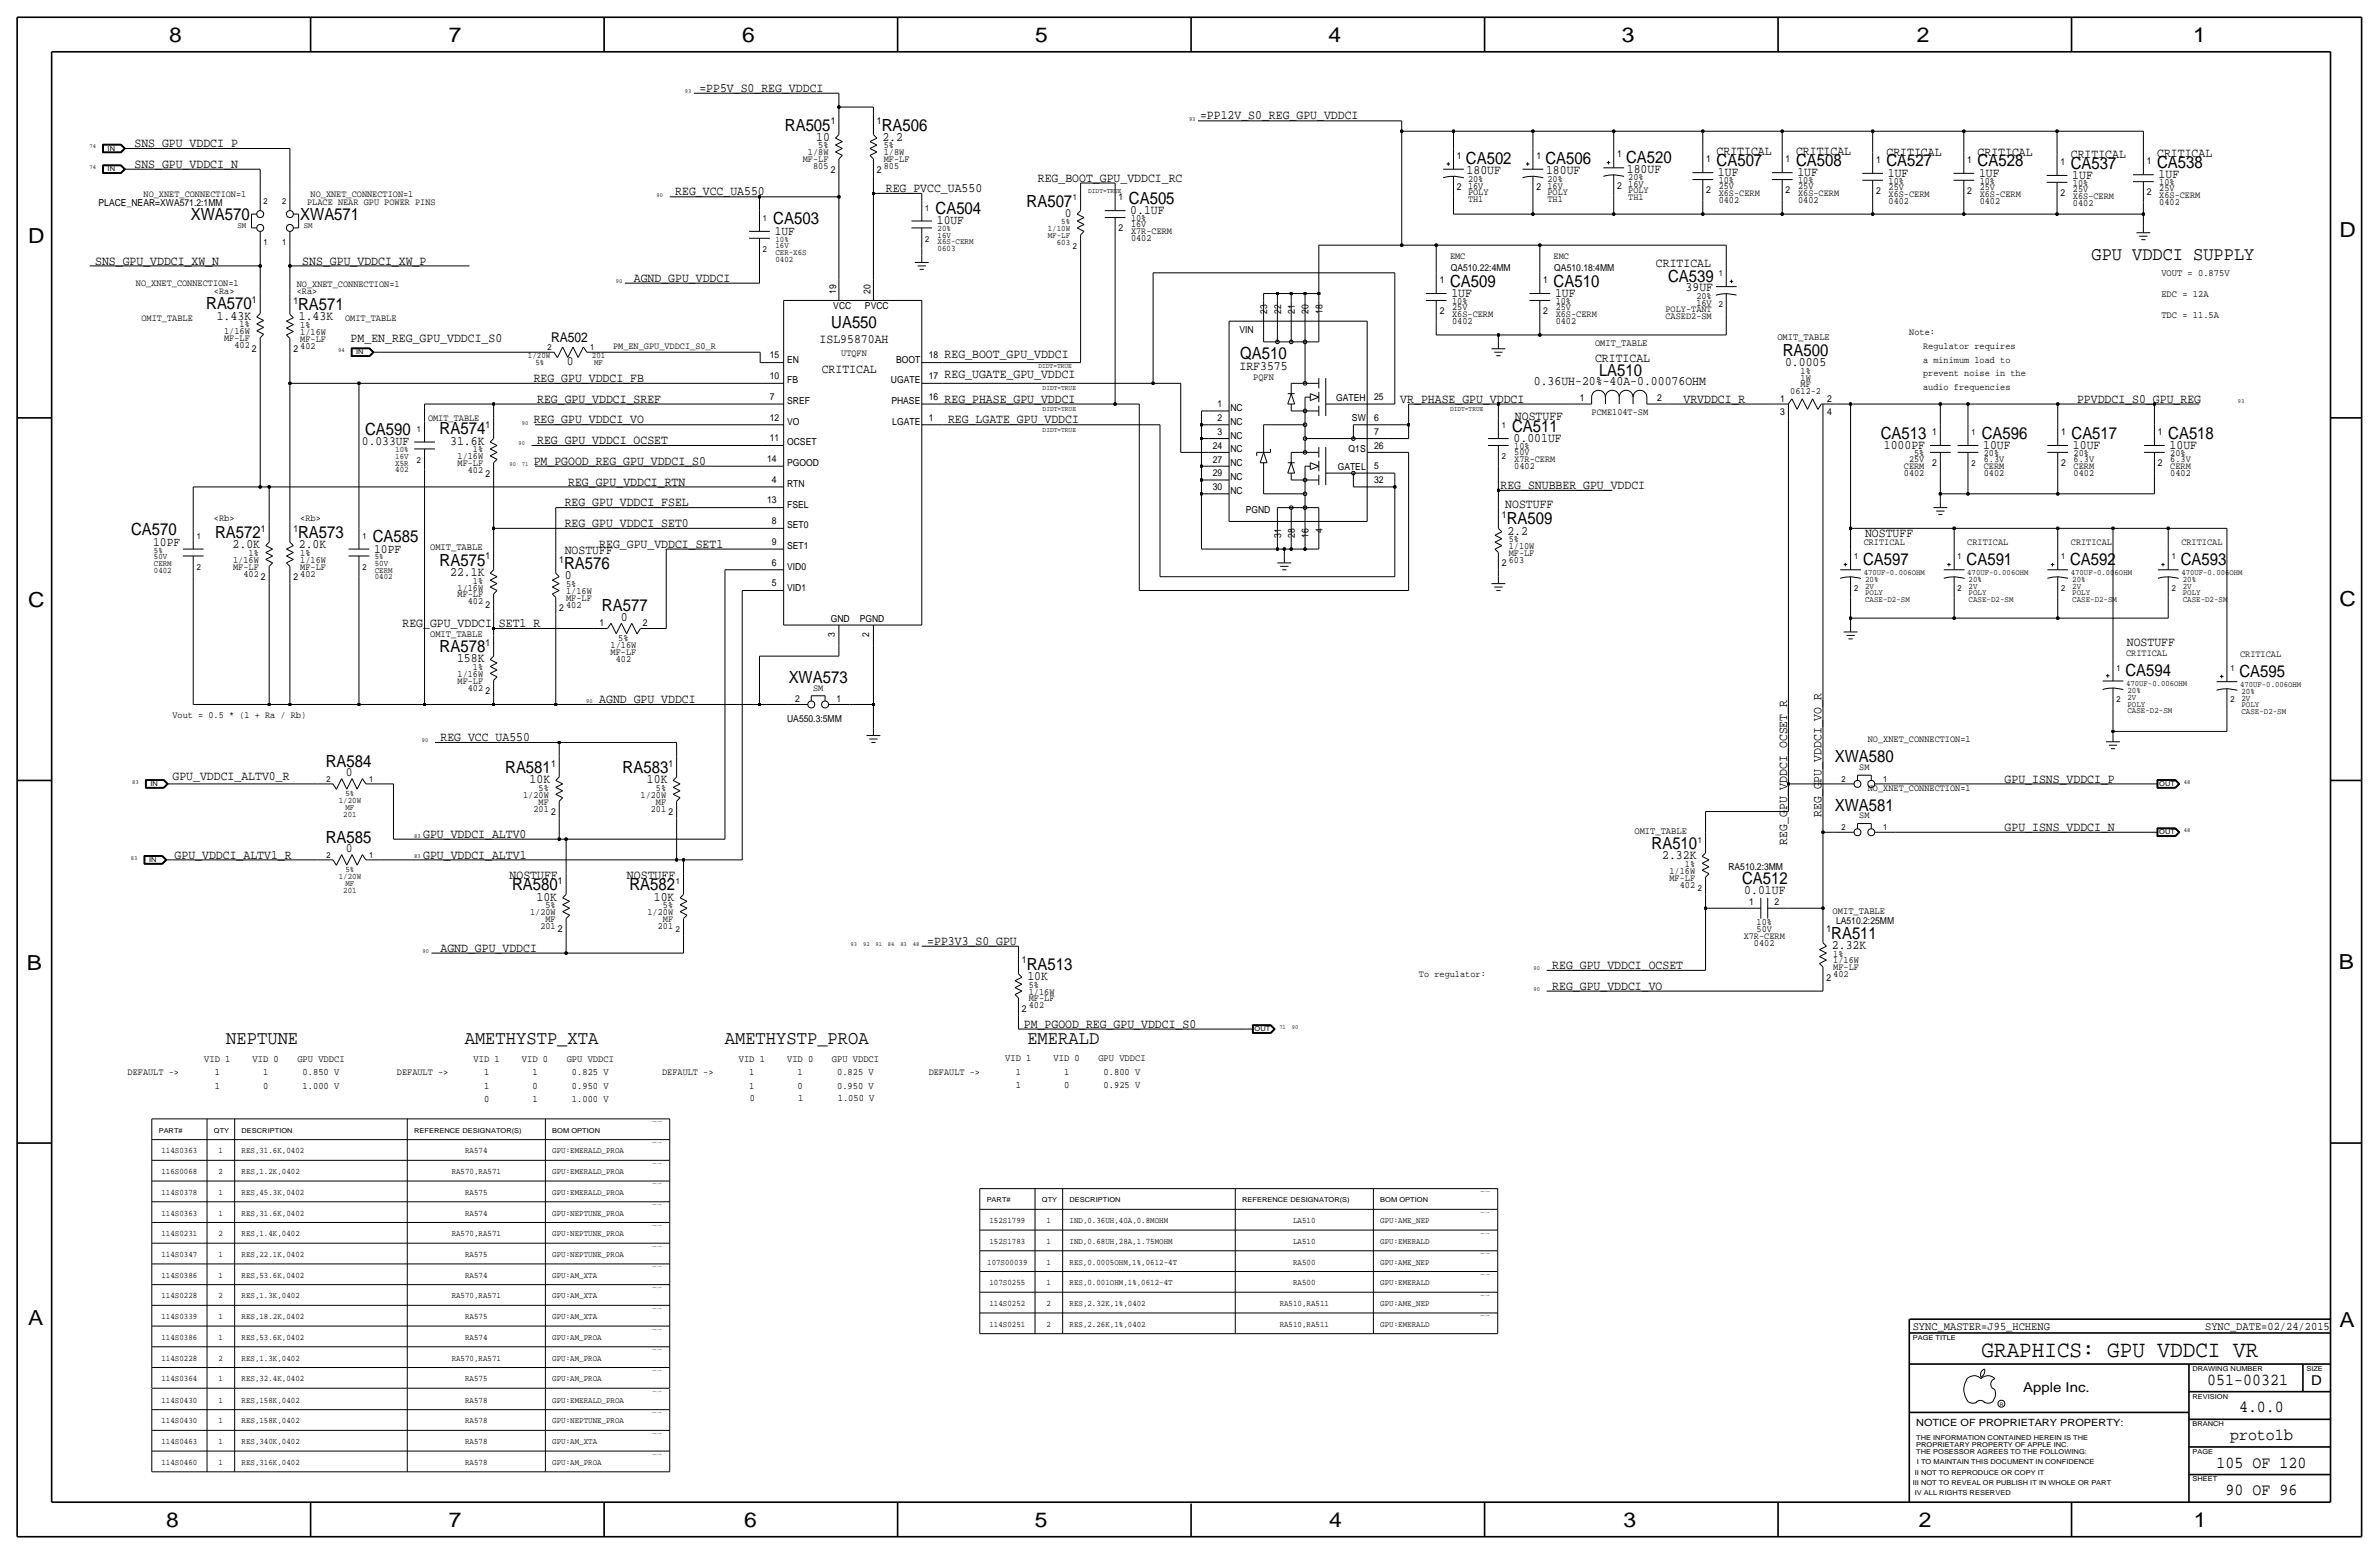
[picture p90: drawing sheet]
<svg xmlns="http://www.w3.org/2000/svg" width="875mm" height="572mm" viewBox="0 0 875 572" stroke-linecap="round" stroke-linejoin="round" font-family="sans-serif">
<defs><g id="words">
<text font-size="8.6" x="728.8" y="499.1">GRAPHICS: GPU VDDCI VR</text>
<g font-size="7.6">
<text x="62.2" y="15.5">8</text>
<text x="165" y="15.5">7</text>
<text x="273" y="15.5">6</text>
<text x="380.7" y="15.5">5</text>
<text x="488.6" y="15.5">4</text>
<text x="596.6" y="15.5">3</text>
<text x="705.1" y="15.5">2</text>
<text x="806.7" y="15.5">1</text>
<text x="10.4" y="89.4">D</text>
<text x="860.5" y="87.1">D</text>
<text x="10.4" y="223.3">C</text>
<text x="860.5" y="222.8">C</text>
<text x="9.8" y="356.6">B</text>
<text x="860.2" y="356.4">B</text>
<text x="10.4" y="487.4">A</text>
<text x="860.5" y="488.2">A</text>
<text x="61.2" y="561.6">8</text>
<text x="165" y="561.6">7</text>
<text x="273.8" y="561.6">6</text>
<text x="380.7" y="561.6">5</text>
<text x="488.9" y="561.6">4</text>
<text x="597.1" y="561.6">3</text>
<text x="705.8" y="561.6">2</text>
<text x="806.9" y="561.6">1</text>
</g>
<g font-size="7.1">
<text x="377.9" y="383.8">EMERALD</text>
<text x="83.2" y="384">NEPTUNE</text>
<text x="170.9" y="384">AMETHYSTP_XTA</text>
<text x="266.6" y="384">AMETHYSTP_PROA</text>
</g>
<text font-size="7" x="769.3" y="95.5">GPU VDDCI SUPPLY</text>
<g font-size="6.2">
<text x="288.7" y="48">RA505</text>
<text x="324.3" y="48">RA506</text>
<text x="598.1" y="59.9">CA520</text>
<text x="539.2" y="60.5">CA502</text>
<text x="568.4" y="60.5">CA506</text>
<text x="631.4" y="61">CA507</text>
<text x="660.6" y="61">CA508</text>
<text x="693.9" y="61.2">CA527</text>
<text x="727.4" y="61.2">CA528</text>
<text x="761.7" y="62">CA537</text>
<text x="793.4" y="61.7">CA538</text>
<text x="377.6" y="75.9">RA507</text>
<text x="415.2" y="74.9">CA505</text>
<text x="70.2" y="81">XWA570</text>
<text x="110.4" y="81">XWA571</text>
<text x="284.4" y="82.6">CA503</text>
<text x="344.1" y="78.7">CA504</text>
<text x="533.3" y="105.4">CA509</text>
<text x="571.4" y="105.4">CA510</text>
<text x="613.6" y="103.6">CA539</text>
<text x="75.9" y="113.8">RA570</text>
<text x="109.7" y="114">RA571</text>
<text x="305.7" y="120.7">UA550</text>
<text x="655.8" y="131.1">RA500</text>
<text x="456.2" y="132.1">QA510</text>
<text x="588.1" y="138.2">LA510</text>
<text x="134.3" y="160">CA590</text>
<text x="161.7" y="159.8">RA574</text>
<text x="556.2" y="158.8">CA511</text>
<text x="691.8" y="161.3">CA513</text>
<text x="728.9" y="161.3">CA596</text>
<text x="761.9" y="161.3">CA517</text>
<text x="797.5" y="161.3">CA518</text>
<text x="48.2" y="196.9">CA570</text>
<text x="79.2" y="197.9">RA572</text>
<text x="109.7" y="197.9">RA573</text>
<text x="554.2" y="192.8">RA509</text>
<text x="137.1" y="199.4">CA585</text>
<text x="161.7" y="208">RA575</text>
<text x="207.5" y="209.3">RA576</text>
<text x="685.2" y="207.8">CA597</text>
<text x="723.3" y="207.8">CA591</text>
<text x="761.4" y="207.8">CA592</text>
<text x="802.1" y="207.8">CA593</text>
<text x="221.4" y="224.8">RA577</text>
<text x="161.7" y="239.8">RA578</text>
<text x="290.1" y="251.2">XWA573</text>
<text x="781.8" y="248.7">CA594</text>
<text x="823.7" y="248.9">CA595</text>
<text x="119.8" y="281.9">RA584</text>
<text x="674.9" y="280.4">XWA580</text>
<text x="185.8" y="284.2">RA581</text>
<text x="229" y="284.2">RA583</text>
<text x="674.9" y="298.2">XWA581</text>
<text x="119.8" y="309.9">RA585</text>
<text x="607.5" y="312.2">RA510</text>
<text x="188.4" y="327.4">RA580</text>
<text x="231.6" y="327.4">RA582</text>
<text x="640.8" y="325.1">CA512</text>
<text x="673.6" y="345.2">RA511</text>
<text x="377.6" y="356.6">RA513</text>
<text x="811.9" y="509.3">051-00321</text>
<text x="823.6" y="519.4">4.0.0</text>
<text x="820.3" y="529.6">proto1b</text>
<text x="815.3" y="539.8">105 OF 120</text>
<text x="818.6" y="549.9">90 OF 96</text>
</g>
<g font-size="5">
<text x="202.7" y="125.7">RA502</text>
<text x="850.1" y="509.3">D</text>
<text x="744.2" y="511.8">Apple Inc.</text>
</g>
<g font-size="4.7">
<text x="257.3" y="33.8">=PP5V_S0_REG_VDDCI</text>
<text x="441.4" y="43.9">=PP12V_S0_REG_GPU_VDDCI</text>
<text x="300.2" y="51.8">10</text>
<text x="324.6" y="51.8">2.2</text>
<text x="49.5" y="54.1">SNS_GPU_VDDCI_P</text>
<text x="631.4" y="57.2">CRITICAL</text>
<text x="660.6" y="57.2">CRITICAL</text>
<text x="693.9" y="57.4">CRITICAL</text>
<text x="727.4" y="57.4">CRITICAL</text>
<text x="761.7" y="58.2">CRITICAL</text>
<text x="793.4" y="57.9">CRITICAL</text>
<text x="49.5" y="61.7">SNS_GPU_VDDCI_N</text>
<text x="539.4" y="64">180UF</text>
<text x="568.7" y="64">180UF</text>
<text x="598.4" y="63.5">180UF</text>
<text x="631.9" y="64.8">1UF</text>
<text x="661.1" y="64.8">1UF</text>
<text x="694.4" y="65">1UF</text>
<text x="727.9" y="65">1UF</text>
<text x="762.2" y="65.8">1UF</text>
<text x="794" y="65.5">1UF</text>
<text x="248.4" y="71.9">REG_VCC_UA550</text>
<text x="325.8" y="70.6">REG_PVCC_UA550</text>
<text x="381.7" y="66.8">REG_BOOT_GPU_VDDCI_RC</text>
<text x="344.6" y="82.6">10UF</text>
<text x="391.7" y="79.8">0</text>
<text x="415.7" y="78.7">0.1UF</text>
<text x="284.9" y="86.4">1UF</text>
<text x="35" y="97.3">SNS_GPU_VDDCI_XW_N</text>
<text x="111.2" y="97.3">SNS_GPU_VDDCI_XW_P</text>
<text x="609.1" y="98.3">CRITICAL</text>
<text x="233.1" y="103.6">AGND_GPU_VDDCI</text>
<text x="620" y="107.2">39UF</text>
<text x="533.9" y="109.2">1UF</text>
<text x="572" y="109.2">1UF</text>
<text x="79.7" y="117.6">1.43K</text>
<text x="109.9" y="117.9">1.43K</text>
<text x="129" y="125.7">PM_EN_REG_GPU_VDDCI_S0</text>
<text x="301.5" y="126">ISL95870AH</text>
<text x="347.4" y="131.6">REG_BOOT_GPU_VDDCI</text>
<text x="208.5" y="134.4">0</text>
<text x="302.2" y="137.2">CRITICAL</text>
<text x="455.9" y="135.9">IRF3575</text>
<text x="586.7" y="133.1">CRITICAL</text>
<text x="656.6" y="134.6">0.0005</text>
<text x="196.3" y="140.5">REG_GPU_VDDCI_FB</text>
<text x="347.4" y="139.2">REG_UGATE_GPU_VDDCI</text>
<text x="564.1" y="141.7">0.36UH-20%-40A-0.00076OHM</text>
<text x="197.6" y="148.1">REG_GPU_VDDCI_SREF</text>
<text x="347.4" y="148.1">REG_PHASE_GPU_VDDCI</text>
<text x="515.1" y="148.1">VR_PHASE_GPU_VDDCI</text>
<text x="619.2" y="148.1">VRVDDCI_R</text>
<text x="764" y="148.1">PPVDDCI_S0_GPU_REG</text>
<text x="196.3" y="155.7">REG_GPU_VDDCI_VO</text>
<text x="348.7" y="155.7">REG_LGATE_GPU_VDDCI</text>
<text x="557.2" y="154.4">NOSTUFF</text>
<text x="133.1" y="163.8">0.033UF</text>
<text x="165.6" y="163.6">31.6K</text>
<text x="197.6" y="163.3">REG_GPU_VDDCI_OCSET</text>
<text x="556.7" y="162.6">0.001UF</text>
<text x="692.9" y="165.1">1000PF</text>
<text x="729.4" y="165.1">10UF</text>
<text x="762.5" y="165.1">10UF</text>
<text x="798" y="165.1">10UF</text>
<text x="196.3" y="170.9">PM_PGOOD_REG_GPU_VDDCI_S0</text>
<text x="209" y="178.6">REG_GPU_VDDCI_RTN</text>
<text x="551.9" y="179.8">REG_SNUBBER_GPU_VDDCI</text>
<text x="207.7" y="186.2">REG_GPU_VDDCI_FSEL</text>
<text x="553.7" y="186.7">NOSTUFF</text>
<text x="207.7" y="193.8">REG_GPU_VDDCI_SET0</text>
<text x="554.4" y="196.6">2.2</text>
<text x="686" y="197.6">NOSTUFF</text>
<text x="56.3" y="200.7">10PF</text>
<text x="85.6" y="201.7">2.0K</text>
<text x="109.9" y="201.7">2.0K</text>
<text x="137.6" y="203.2">10PF</text>
<text x="207.7" y="203.7">NOSTUFF</text>
<text x="220.4" y="201.4">REG_GPU_VDDCI_SET1</text>
<text x="165.6" y="211.8">22.1K</text>
<text x="207.7" y="213.1">0</text>
<text x="148" y="230.6">REG_GPU_VDDCI_SET1_R</text>
<text x="228.3" y="228.3">0</text>
<text x="782.3" y="237.7">NOSTUFF</text>
<text x="168.1" y="243.6">158K</text>
<text x="220.4" y="258.6">AGND_GPU_VDDCI</text>
<text x="162" y="272.5">REG_VCC_UA550</text>
<text x="63.5" y="286.8">GPU_VDDCI_ALTV0_R</text>
<text x="127.2" y="285.5">0</text>
<text x="737.3" y="287.8">GPU_ISNS_VDDCI_P</text>
<text x="194.8" y="288">10K</text>
<text x="238" y="288">10K</text>
<text x="670" y="300.5" transform="rotate(-90 670 300.5)">REG_GPU_VDDCI_VO_R</text>
<text x="737.3" y="305.6">GPU_ISNS_VDDCI_N</text>
<text x="155.7" y="308.1">GPU_VDDCI_ALTV0</text>
<text x="657.3" y="310.6" transform="rotate(-90 657.3 310.6)">REG_GPU_VDDCI_OCSET_R</text>
<text x="64.2" y="315.7">GPU_VDDCI_ALTV1_R</text>
<text x="127.2" y="313.4">0</text>
<text x="155.7" y="315.7">GPU_VDDCI_ALTV1</text>
<text x="611.4" y="316">2.32K</text>
<text x="187.4" y="323.1">NOSTUFF</text>
<text x="230.6" y="323.1">NOSTUFF</text>
<text x="641.6" y="328.9">0.01UF</text>
<text x="197.3" y="331.2">10K</text>
<text x="240.5" y="331.2">10K</text>
<text x="341.1" y="347.5">=PP3V3_S0_GPU</text>
<text x="162" y="350">AGND_GPU_VDDCI</text>
<text x="673.8" y="349">2.32K</text>
<text x="570.9" y="356.4">REG_GPU_VDDCI_OCSET</text>
<text x="377.9" y="360.4">10K</text>
<text x="570.9" y="364">REG_GPU_VDDCI_VO</text>
<text x="376.6" y="378">PM_PGOOD_REG_GPU_VDDCI_S0</text>
</g>
<g font-size="4.3">
<text x="703.5" y="488.9">SYNC_MASTER=J95_HCHENG</text>
<text x="811.1" y="488.9">SYNC_DATE=02/24/2015</text>
</g>
<text font-size="3.7" x="704.8" y="524.5">NOTICE OF PROPRIETARY PROPERTY:</text>
<g font-size="3.6">
<text x="795" y="101.6">VOUT = 0.875V</text>
<text x="795" y="109.2">EDC = 12A</text>
<text x="795" y="116.8">TDC = 11.5A</text>
<text x="653.7" y="125.2">OMIT_TABLE</text>
<text x="586.7" y="127.3">OMIT_TABLE</text>
<text x="158.2" y="202.2">OMIT_TABLE</text>
<text x="158.2" y="234.2">OMIT_TABLE</text>
<text x="601.2" y="306.6">OMIT_TABLE</text>
<text x="674.1" y="336">OMIT_TABLE</text>
<text x="75.1" y="390.4">VID 1</text>
<text x="79" y="395.5">1</text>
<text x="92.9" y="390.4">VID 0</text>
<text x="96.8" y="395.5">1</text>
<text x="109.4" y="390.4">GPU VDDCI</text>
<text x="111.3" y="395.5">0.850 V</text>
<text x="174.2" y="390.4">VID 1</text>
<text x="178.1" y="395.5">1</text>
<text x="192" y="390.4">VID 0</text>
<text x="195.8" y="395.5">1</text>
<text x="208.4" y="390.4">GPU VDDCI</text>
<text x="210.4" y="395.5">0.825 V</text>
<text x="271.7" y="390.4">VID 1</text>
<text x="275.6" y="395.5">1</text>
<text x="289.5" y="390.4">VID 0</text>
<text x="293.4" y="395.5">1</text>
<text x="306" y="390.4">GPU VDDCI</text>
<text x="307.9" y="395.5">0.825 V</text>
<text x="369.8" y="390.1">VID 1</text>
<text x="373.6" y="395.2">1</text>
<text x="387.6" y="390.1">VID 0</text>
<text x="391.4" y="395.2">1</text>
<text x="404" y="390.1">GPU VDDCI</text>
<text x="405.9" y="395.2">0.800 V</text>
<text x="79" y="400.6">1</text>
<text x="96.8" y="400.6">0</text>
<text x="111.3" y="400.6">1.000 V</text>
<text x="178.1" y="400.6">1</text>
<text x="195.8" y="400.6">0</text>
<text x="210.4" y="400.6">0.950 V</text>
<text x="275.6" y="400.6">1</text>
<text x="293.4" y="400.6">0</text>
<text x="307.9" y="400.6">0.950 V</text>
<text x="373.6" y="400.3">1</text>
<text x="391.4" y="400.3">0</text>
<text x="405.9" y="400.3">0.925 V</text>
<text x="178.1" y="405.1">0</text>
<text x="195.8" y="405.1">1</text>
<text x="210.4" y="405.1">1.000 V</text>
<text x="275.8" y="404.9">0</text>
<text x="293.6" y="404.9">1</text>
<text x="308.1" y="404.9">1.050 V</text>
</g>
<g font-size="3.5">
<text x="305.5" y="45.7">1</text>
<text x="322.5" y="45.7">1</text>
<text x="295.3" y="59.7">MF-LF</text>
<text x="297.2" y="57.2">1/8W</text>
<text x="301" y="54.6">5%</text>
<text x="325.1" y="54.6">5%</text>
<text x="325.1" y="59.7">MF-LF</text>
<text x="325.1" y="57.2">1/8W</text>
<text x="535.9" y="58.4">1</text>
<text x="565.1" y="58.4">1</text>
<text x="594.8" y="57.9">1</text>
<text x="627.6" y="59.7">1</text>
<text x="656.8" y="59.7">1</text>
<text x="690.1" y="59.9">1</text>
<text x="723.6" y="59.9">1</text>
<text x="299.1" y="62.2">805</text>
<text x="305.5" y="63.5">2</text>
<text x="322.5" y="63.5">2</text>
<text x="325.1" y="62.2">805</text>
<text x="757.9" y="60.7">1</text>
<text x="789.6" y="60.5">1</text>
<text x="535.9" y="69.8">2</text>
<text x="540" y="71.6">POLY</text>
<text x="540" y="66.8">20%</text>
<text x="540" y="69.3">16V</text>
<text x="565.1" y="69.9">2</text>
<text x="569.2" y="66.8">20%</text>
<text x="569.2" y="69.3">16V</text>
<text x="569.2" y="71.6">POLY</text>
<text x="594.8" y="69.3">2</text>
<text x="598.9" y="71.1">POLY</text>
<text x="598.9" y="66.3">20%</text>
<text x="598.9" y="68.8">16V</text>
<text x="627.6" y="71.1">2</text>
<text x="632.2" y="69.6">25V</text>
<text x="632.2" y="67.3">10%</text>
<text x="656.8" y="71.1">2</text>
<text x="661.4" y="69.6">25V</text>
<text x="661.4" y="67.3">10%</text>
<text x="690.1" y="71.4">2</text>
<text x="694.6" y="67.6">10%</text>
<text x="694.6" y="69.8">25V</text>
<text x="723.6" y="71.4">2</text>
<text x="728.2" y="69.9">25V</text>
<text x="728.2" y="67.6">10%</text>
<text x="762.5" y="70.6">25V</text>
<text x="762.5" y="68.3">10%</text>
<text x="789.6" y="71.9">2</text>
<text x="794.2" y="68.1">10%</text>
<text x="794.2" y="70.4">25V</text>
<text x="36.3" y="75.7">PLACE_NEAR=XWA571.2:1MM</text>
<text x="52.8" y="72.4">NO_XNET_CONNECTION=1</text>
<text x="113" y="75.4">PLACE NEAR GPU POWER PINS</text>
<text x="114.2" y="72.4">NO_XNET_CONNECTION=1</text>
<text x="411.4" y="73.7">1</text>
<text x="540" y="74.2">TH1</text>
<text x="569.2" y="74.2">TH1</text>
<text x="598.9" y="73.7">TH1</text>
<text x="632.2" y="74.7">0402</text>
<text x="632.2" y="72.1">X6S-CERM</text>
<text x="661.4" y="72.1">X6S-CERM</text>
<text x="661.4" y="74.7">0402</text>
<text x="694.6" y="72.4">X6S-CERM</text>
<text x="694.6" y="74.9">0402</text>
<text x="728.2" y="74.9">0402</text>
<text x="728.2" y="72.4">X6S-CERM</text>
<text x="757.9" y="72.1">2</text>
<text x="762.5" y="75.7">0402</text>
<text x="762.5" y="73.2">X6S-CERM</text>
<text x="794.2" y="75.4">0402</text>
<text x="794.2" y="72.9">X6S-CERM</text>
<text x="416" y="81.3">10%</text>
<text x="416" y="83.6">16V</text>
<text x="411.4" y="85.1">2</text>
<text x="416" y="86.1">X7R-CERM</text>
<text x="416" y="88.6">0402</text>
<text x="533.3" y="95.3">EMC</text>
<text x="571.4" y="95.3">EMC</text>
<text x="533.6" y="99.6">QA510.22:4MM</text>
<text x="571.7" y="99.6">QA510.18:4MM</text>
<text x="50" y="105.2">NO_XNET_CONNECTION=1</text>
<text x="78.7" y="108">&lt;Ra&gt;</text>
<text x="109.2" y="105.4">NO_XNET_CONNECTION=1</text>
<text x="109.2" y="108">&lt;Ra&gt;</text>
<text x="307.5" y="108" transform="rotate(-90 307.5 108)">19</text>
<text x="320.2" y="108" transform="rotate(-90 320.2 108)">20</text>
<text x="529.5" y="104.1">1</text>
<text x="567.6" y="104.1">1</text>
<text x="92.7" y="111.5">1</text>
<text x="107.9" y="111.8">1</text>
<text x="306.5" y="113.5">VCC</text>
<text x="318.2" y="113.5">PVCC</text>
<text x="534.1" y="111.8">10%</text>
<text x="572.2" y="111.8">10%</text>
<text x="623.9" y="112.5">16V</text>
<text x="623.9" y="110">20%</text>
<text x="52" y="118.1">OMIT_TABLE</text>
<text x="127" y="118.1">OMIT_TABLE</text>
<text x="466.1" y="115.5" transform="rotate(-90 466.1 115.5)">23</text>
<text x="471.2" y="115.5" transform="rotate(-90 471.2 115.5)">22</text>
<text x="476.3" y="115.5" transform="rotate(-90 476.3 115.5)">21</text>
<text x="481.3" y="115.5" transform="rotate(-90 481.3 115.5)">20</text>
<text x="486.4" y="115.5" transform="rotate(-90 486.4 115.5)">18</text>
<text x="529.5" y="115.6">2</text>
<text x="534.1" y="114">25V</text>
<text x="534.1" y="116.6">X6S-CERM</text>
<text x="534.1" y="119.1">0402</text>
<text x="567.6" y="115.6">2</text>
<text x="572.2" y="114">25V</text>
<text x="572.2" y="119.1">0402</text>
<text x="572.2" y="116.6">X6S-CERM</text>
<text x="612.6" y="117.3">CASED2-SM</text>
<text x="612.6" y="114.8">POLY-TANT</text>
<text x="82.4" y="122.9">1/16W</text>
<text x="82.4" y="125.5">MF-LF</text>
<text x="88.1" y="120.4">1%</text>
<text x="110.4" y="123.2">1/16W</text>
<text x="110.4" y="120.6">1%</text>
<text x="110.4" y="125.7">MF-LF</text>
<text x="455.9" y="122.4">VIN</text>
<text x="702.3" y="123.2">Note:</text>
<text x="86.2" y="128">402</text>
<text x="92.7" y="129.3">2</text>
<text x="107.9" y="129.5">2</text>
<text x="110.4" y="128.3">402</text>
<text x="225.5" y="128.3">PM_EN_GPU_VDDCI_S0_R</text>
<text x="283.2" y="131.8">15</text>
<text x="309.4" y="130.8">UTQFN</text>
<text x="341.6" y="131.8">18</text>
<text x="707.3" y="128.3">Regulator requires</text>
<text x="289.5" y="133.3">EN</text>
<text x="329.6" y="133.3">BOOT</text>
<text x="662.3" y="137.4">1%</text>
<text x="707.3" y="133.4">a minimum load to</text>
<text x="283.2" y="139.4">10</text>
<text x="289.5" y="141">FB</text>
<text x="327.7" y="141">UGATE</text>
<text x="341.6" y="139.4">17</text>
<text x="461" y="139.7">PQFN</text>
<text x="662.3" y="140">1W</text>
<text x="662.3" y="142.5">MF</text>
<text x="707.3" y="138.4">prevent noise in the</text>
<text x="707.3" y="143.5">audio frequencies</text>
<text x="283.2" y="147.1">7</text>
<text x="289.5" y="148.6">SREF</text>
<text x="327.8" y="148.6">PHASE</text>
<text x="341.6" y="147.1">16</text>
<text x="447.8" y="149.8">1</text>
<text x="491.5" y="147.3">GATEH</text>
<text x="505.5" y="147.3">25</text>
<text x="581.1" y="147.3">1</text>
<text x="609.5" y="147.3">2</text>
<text x="654.8" y="147.8">1</text>
<text x="658.5" y="145">0612-2</text>
<text x="672" y="147.8">2</text>
<text x="157.4" y="154.9">OMIT_TABLE</text>
<text x="283.2" y="154.7">12</text>
<text x="341.6" y="154.7">1</text>
<text x="447.8" y="154.9">2</text>
<text x="452.6" y="151.1">NC</text>
<text x="497.3" y="154.9">SW</text>
<text x="505.5" y="154.9">6</text>
<text x="585.4" y="152.7">PCME104T-SM</text>
<text x="654.8" y="152.7">3</text>
<text x="672" y="152.7">4</text>
<text x="178.5" y="157.5">1</text>
<text x="289.5" y="156.2">VO</text>
<text x="328.2" y="156.2">LGATE</text>
<text x="447.8" y="160">3</text>
<text x="452.6" y="161.3">NC</text>
<text x="452.6" y="156.2">NC</text>
<text x="505.5" y="160">7</text>
<text x="710.7" y="160">1</text>
<text x="758.1" y="160">1</text>
<text x="793.7" y="160">1</text>
<text x="174" y="166.4">1%</text>
<text x="283.2" y="162.3">11</text>
<text x="289.5" y="163.8">OCSET</text>
<text x="446.1" y="165">24</text>
<text x="452.6" y="166.4">NC</text>
<text x="496.1" y="166.4">Q1S</text>
<text x="505.5" y="165">26</text>
<text x="557" y="167.4">50V</text>
<text x="557" y="165.1">10%</text>
<text x="704.1" y="167.6">5%</text>
<text x="729.7" y="167.6">20%</text>
<text x="762.7" y="167.6">20%</text>
<text x="798.3" y="167.6">20%</text>
<text x="168.3" y="168.9">1/16W</text>
<text x="168.3" y="171.4">MF-LF</text>
<text x="172.1" y="174">402</text>
<text x="282.2" y="169.9">14</text>
<text x="289.5" y="171.4">PGOOD</text>
<text x="446.1" y="170.1">27</text>
<text x="452.6" y="171.5">NC</text>
<text x="492" y="172.7">GATEL</text>
<text x="505.5" y="172.7">5</text>
<text x="557" y="169.9">X7R-CERM</text>
<text x="557" y="172.5">0402</text>
<text x="700.3" y="172.5">CERM</text>
<text x="702.2" y="169.9">25V</text>
<text x="710.7" y="171.4">2</text>
<text x="729.7" y="172.5">CERM</text>
<text x="729.7" y="169.9">6.3V</text>
<text x="758.1" y="171.5">2</text>
<text x="762.7" y="172.5">CERM</text>
<text x="762.7" y="169.9">6.3V</text>
<text x="793.7" y="171.5">2</text>
<text x="798.3" y="169.9">6.3V</text>
<text x="798.3" y="172.5">CERM</text>
<text x="178.5" y="175.3">2</text>
<text x="283.9" y="177.5">4</text>
<text x="289.5" y="179.1">RTN</text>
<text x="446.1" y="175.2">29</text>
<text x="452.6" y="176.5">NC</text>
<text x="505.5" y="177.7">32</text>
<text x="700.3" y="175">0402</text>
<text x="729.7" y="175">0402</text>
<text x="762.7" y="175">0402</text>
<text x="798.3" y="175">0402</text>
<text x="282.2" y="185.2">13</text>
<text x="446.1" y="180.3">30</text>
<text x="452.6" y="181.6">NC</text>
<text x="78.7" y="191.8">&lt;Rb&gt;</text>
<text x="110.4" y="191.8">&lt;Rb&gt;</text>
<text x="289.5" y="186.7">FSEL</text>
<text x="458.2" y="188.7">PGND</text>
<text x="552.4" y="190.5">1</text>
<text x="96" y="195.6">1</text>
<text x="107.9" y="195.6">1</text>
<text x="283.9" y="192.8">8</text>
<text x="289.5" y="194.3">SET0</text>
<text x="471.2" y="197.8" transform="rotate(-90 471.2 197.8)">31</text>
<text x="476.3" y="197.8" transform="rotate(-90 476.3 197.8)">28</text>
<text x="481.3" y="197.8" transform="rotate(-90 481.3 197.8)">16</text>
<text x="486.4" y="196" transform="rotate(-90 486.4 196)">4</text>
<text x="283.9" y="200.4">9</text>
<text x="289.5" y="201.9">SET1</text>
<text x="554.9" y="201.9">1/10W</text>
<text x="554.9" y="199.4">5%</text>
<text x="685.5" y="200.4">CRITICAL</text>
<text x="723.6" y="200.4">CRITICAL</text>
<text x="761.7" y="200.4">CRITICAL</text>
<text x="802.3" y="200.4">CRITICAL</text>
<text x="85.7" y="207">1/16W</text>
<text x="85.7" y="209.6">MF-LF</text>
<text x="91.4" y="204.5">1%</text>
<text x="110.4" y="207">1/16W</text>
<text x="110.4" y="204.5">1%</text>
<text x="110.4" y="209.6">MF-LF</text>
<text x="178.5" y="205.7">1</text>
<text x="205.7" y="207">1</text>
<text x="283.9" y="208">6</text>
<text x="289.5" y="209.5">VID0</text>
<text x="552.4" y="208.3">2</text>
<text x="554.9" y="204.5">MF-LF</text>
<text x="554.9" y="207">603</text>
<text x="89.5" y="212.1">402</text>
<text x="96" y="213.4">2</text>
<text x="107.9" y="213.4">2</text>
<text x="110.4" y="212.1">402</text>
<text x="174" y="214.6">1%</text>
<text x="208.2" y="215.9">5%</text>
<text x="283.9" y="215.6">5</text>
<text x="168.3" y="217.2">1/16W</text>
<text x="168.3" y="219.7">MF-LF</text>
<text x="208.2" y="218.4">1/16W</text>
<text x="208.2" y="221">MF-LF</text>
<text x="289.5" y="217.2">VID1</text>
<text x="172.1" y="222.2">402</text>
<text x="178.5" y="223.5">2</text>
<text x="205.7" y="224.8">2</text>
<text x="208.2" y="223.5">402</text>
<text x="220.4" y="230.4">1</text>
<text x="236.4" y="230.4">2</text>
<text x="305.6" y="228.8">GND</text>
<text x="316.2" y="228.8">PGND</text>
<text x="178.5" y="237.5">1</text>
<text x="224.6" y="238.3">1/16W</text>
<text x="227.4" y="235.7">5%</text>
<text x="307" y="234.2" transform="rotate(-90 307 234.2)">3</text>
<text x="319.7" y="234.2" transform="rotate(-90 319.7 234.2)">2</text>
<text x="224.6" y="240.8">MF-LF</text>
<text x="226.5" y="243.3">402</text>
<text x="782" y="241.3">CRITICAL</text>
<text x="823.9" y="241.6">CRITICAL</text>
<text x="168.3" y="251.5">MF-LF</text>
<text x="168.3" y="248.9">1/16W</text>
<text x="174" y="246.4">1%</text>
<text x="172.1" y="254">402</text>
<text x="178.5" y="255.3">2</text>
<text x="299" y="254">SM</text>
<text x="292.4" y="258.3">2</text>
<text x="307.7" y="258.3">1</text>
<text x="63.4" y="264.2">Vout = 0.5 * (1 + Ra / Rb)</text>
<text x="289.5" y="265.4">UA550.3:5MM</text>
<text x="687" y="273.1">NO_XNET_CONNECTION=1</text>
<text x="202.7" y="281.9">1</text>
<text x="245.8" y="281.9">1</text>
<text x="683.9" y="283.2">SM</text>
<text x="192.4" y="293.4">1/20W</text>
<text x="198.1" y="290.8">5%</text>
<text x="235.6" y="293.4">1/20W</text>
<text x="241.3" y="290.8">5%</text>
<text x="687" y="290.8">NO_XNET_CONNECTION=1</text>
<text x="196.2" y="298.5">201</text>
<text x="198.1" y="295.9">MF</text>
<text x="202.7" y="299.7">2</text>
<text x="239.4" y="298.5">201</text>
<text x="241.3" y="295.9">MF</text>
<text x="245.8" y="299.7">2</text>
<text x="683.9" y="301">SM</text>
<text x="614.1" y="323.9">MF-LF</text>
<text x="614.1" y="321.3">1/16W</text>
<text x="619.7" y="318.8">1%</text>
<text x="635.7" y="319.8">RA510.2:3MM</text>
<text x="205.2" y="325.1">1</text>
<text x="617.8" y="326.4">402</text>
<text x="200.6" y="334">5%</text>
<text x="243.8" y="334">5%</text>
<text x="643.4" y="332.7">1</text>
<text x="652.7" y="332.7">2</text>
<text x="195" y="336.5">1/20W</text>
<text x="198.7" y="341.6">201</text>
<text x="200.6" y="339.1">MF</text>
<text x="238.1" y="336.5">1/20W</text>
<text x="241.9" y="341.6">201</text>
<text x="243.8" y="339.1">MF</text>
<text x="646.1" y="340.4">10%</text>
<text x="675.3" y="339.8">LA510.2:25MM</text>
<text x="205.2" y="342.9">2</text>
<text x="641.4" y="345.4">X7R-CERM</text>
<text x="645.1" y="348">0402</text>
<text x="646.1" y="342.9">50V</text>
<text x="671.8" y="342.9">1</text>
<text x="674.3" y="351.8">1%</text>
<text x="375.9" y="354.3">1</text>
<text x="521.9" y="359.4">To regulator:</text>
<text x="674.3" y="354.3">1/16W</text>
<text x="674.3" y="359.4">402</text>
<text x="674.3" y="356.9">MF-LF</text>
<text x="378.4" y="365.8">1/16W</text>
<text x="378.4" y="363.2">5%</text>
<text x="671.8" y="360.7">2</text>
<text x="378.4" y="370.8">402</text>
<text x="378.4" y="368.3">MF-LF</text>
<text x="375.9" y="372.1">2</text>
<text x="46.9" y="395.5">DEFAULT -&gt;</text>
<text x="146" y="395.5">DEFAULT -&gt;</text>
<text x="243.5" y="395.5">DEFAULT -&gt;</text>
<text x="341.6" y="395.2">DEFAULT -&gt;</text>
</g>
<g font-size="3.1">
<text x="97" y="74.9">2</text>
<text x="103.8" y="74.9">2</text>
<text x="340.3" y="77.5">1</text>
<text x="394.7" y="73.7">1</text>
<text x="87.3" y="83.8">SM</text>
<text x="111.7" y="83.8">SM</text>
<text x="280.6" y="81.3">1</text>
<text x="390.4" y="82.5">5%</text>
<text x="285.2" y="88.9">10%</text>
<text x="340.3" y="88.9">2</text>
<text x="344.9" y="87.4">16V</text>
<text x="344.9" y="85.1">20%</text>
<text x="344.9" y="89.9">X6S-CERM</text>
<text x="385.4" y="85.1">1/10W</text>
<text x="385.4" y="87.6">MF-LF</text>
<text x="97" y="90.2">1</text>
<text x="103.8" y="90.2">1</text>
<text x="280.6" y="92.7">2</text>
<text x="285.2" y="93.7">CER-X6S</text>
<text x="285.2" y="91.2">16V</text>
<text x="344.9" y="92.5">0603</text>
<text x="388.7" y="90.2">603</text>
<text x="394.7" y="91.4">2</text>
<text x="285.2" y="96.3">0402</text>
<text x="632.2" y="101.6">1</text>
<text x="632.2" y="113">2</text>
<text x="194.2" y="131.8">1/20W</text>
<text x="201.4" y="128.8">2</text>
<text x="217.1" y="128.8">1</text>
<text x="217.7" y="131.8">201</text>
<text x="196.9" y="134.4">5%</text>
<text x="218.5" y="134.1">MF</text>
<text x="153.4" y="158.7">1</text>
<text x="552.4" y="157.5">1</text>
<text x="725.1" y="160">1</text>
<text x="145.4" y="166.4">10%</text>
<text x="145.4" y="173.7">402</text>
<text x="145.4" y="168.7">16V</text>
<text x="145.4" y="171.2">X5R</text>
<text x="153.4" y="170.2">2</text>
<text x="552.4" y="168.9">2</text>
<text x="725.1" y="171.4">2</text>
<text x="56.6" y="203.2">5%</text>
<text x="72.3" y="198.1">1</text>
<text x="133.3" y="198.1">1</text>
<text x="56.6" y="205.5">50V</text>
<text x="56.6" y="208">CERM</text>
<text x="72.3" y="209.5">2</text>
<text x="133.3" y="209.6">2</text>
<text x="137.9" y="205.7">5%</text>
<text x="137.9" y="208">50V</text>
<text x="681.9" y="205.7">1</text>
<text x="720" y="205.7">1</text>
<text x="758.1" y="205.7">1</text>
<text x="798.8" y="205.7">1</text>
<text x="56.6" y="210.6">0402</text>
<text x="137.9" y="210.6">CERM</text>
<text x="137.9" y="213.1">0402</text>
<text x="686" y="214.1">20%</text>
<text x="724.1" y="214.1">20%</text>
<text x="762.2" y="214.1">20%</text>
<text x="802.8" y="214.1">20%</text>
<text x="681.9" y="217.2">2</text>
<text x="686" y="218.9">POLY</text>
<text x="686" y="221.5">CASE-D2-SM</text>
<text x="686" y="216.7">2V</text>
<text x="720" y="217.2">2</text>
<text x="724.1" y="221.5">CASE-D2-SM</text>
<text x="724.1" y="218.9">POLY</text>
<text x="724.1" y="216.7">2V</text>
<text x="758.1" y="217.2">2</text>
<text x="762.2" y="221.5">CASE-D2-SM</text>
<text x="762.2" y="218.9">POLY</text>
<text x="762.2" y="216.7">2V</text>
<text x="798.8" y="217.2">2</text>
<text x="802.8" y="216.7">2V</text>
<text x="802.8" y="218.9">POLY</text>
<text x="802.8" y="221.5">CASE-D2-SM</text>
<text x="778.5" y="246.6">1</text>
<text x="820.4" y="246.9">1</text>
<text x="782.5" y="257.6">2V</text>
<text x="782.5" y="255">20%</text>
<text x="824.4" y="255.3">20%</text>
<text x="824.4" y="257.8">2V</text>
<text x="778.5" y="258.1">2</text>
<text x="782.5" y="259.8">POLY</text>
<text x="782.5" y="262.4">CASE-D2-SM</text>
<text x="820.4" y="258.3">2</text>
<text x="824.4" y="262.6">CASE-D2-SM</text>
<text x="824.4" y="260.1">POLY</text>
<text x="120.1" y="287.5">2</text>
<text x="135.8" y="287.5">1</text>
<text x="677.4" y="287.5">2</text>
<text x="692.6" y="287.5">1</text>
<text x="127.1" y="292.9">5%</text>
<text x="124.6" y="295.4">1/20W</text>
<text x="127.1" y="297.9">MF</text>
<text x="126.3" y="300.5">201</text>
<text x="677.4" y="305.3">2</text>
<text x="692.6" y="305.3">1</text>
<text x="624.5" y="309.9">1</text>
<text x="120.1" y="315.5">2</text>
<text x="135.8" y="315.5">1</text>
<text x="124.6" y="323.3">1/20W</text>
<text x="127.1" y="320.8">5%</text>
<text x="126.3" y="328.4">201</text>
<text x="127.1" y="325.9">MF</text>
<text x="248.6" y="325.1">1</text>
<text x="624.5" y="327.7">2</text>
<text x="248.6" y="342.9">2</text>
<text x="59.4" y="424.2">114S0363</text>
<text x="80.4" y="424.2">1</text>
<text x="88.8" y="424.2">RES,31.6K,0402</text>
<text x="171.1" y="424.2">RA574</text>
<text x="203.1" y="424.2">GPU:EMERALD_PROA</text>
<text x="59.4" y="431.8">116S0068</text>
<text x="80.4" y="431.8">2</text>
<text x="88.8" y="431.8">RES,1.2K,0402</text>
<text x="166.1" y="431.8">RA570,RA571</text>
<text x="203.1" y="431.8">GPU:EMERALD_PROA</text>
<text x="59.4" y="439.4">114S0378</text>
<text x="80.4" y="439.4">1</text>
<text x="88.8" y="439.4">RES,45.3K,0402</text>
<text x="171.1" y="439.4">RA575</text>
<text x="203.1" y="439.4">GPU:EMERALD_PROA</text>
<text x="59.4" y="447">114S0363</text>
<text x="80.4" y="447">1</text>
<text x="88.8" y="447">RES,31.6K,0402</text>
<text x="171.1" y="447">RA574</text>
<text x="203.1" y="447">GPU:NEPTUNE_PROA</text>
<text x="363.9" y="449.8">152S1799</text>
<text x="384.9" y="449.8">1</text>
<text x="393.4" y="449.8">IND,0.36UH,40A,0.8MOHM</text>
<text x="475.6" y="449.8">LA510</text>
<text x="507.7" y="449.8">GPU:AME_NEP</text>
<text x="59.4" y="454.7">114S0231</text>
<text x="80.4" y="454.7">2</text>
<text x="88.9" y="454.7">RES,1.4K,0402</text>
<text x="166.1" y="454.7">RA570,RA571</text>
<text x="203.2" y="454.7">GPU:NEPTUNE_PROA</text>
<text x="363.9" y="457.5">152S1783</text>
<text x="384.9" y="457.5">1</text>
<text x="393.4" y="457.5">IND,0.68UH,28A,1.75MOHM</text>
<text x="475.6" y="457.5">LA510</text>
<text x="507.7" y="457.5">GPU:EMERALD</text>
<text x="59.4" y="462.3">114S0347</text>
<text x="80.4" y="462.3">1</text>
<text x="88.9" y="462.3">RES,22.1K,0402</text>
<text x="171.1" y="462.3">RA575</text>
<text x="203.2" y="462.3">GPU:NEPTUNE_PROA</text>
<text x="363.1" y="465.1">107S00039</text>
<text x="384.9" y="465.1">1</text>
<text x="393.4" y="465.1">RES,0.0005OHM,1%,0612-4T</text>
<text x="475.6" y="465.1">RA500</text>
<text x="507.7" y="465.1">GPU:AME_NEP</text>
<text x="59.4" y="469.9">114S0386</text>
<text x="80.4" y="469.9">1</text>
<text x="88.9" y="469.9">RES,53.6K,0402</text>
<text x="171.1" y="469.9">RA574</text>
<text x="203.1" y="469.9">GPU:AM_XTA</text>
<text x="363.9" y="472.7">107S0255</text>
<text x="385" y="472.7">1</text>
<text x="393.4" y="472.7">RES,0.001OHM,1%,0612-4T</text>
<text x="475.6" y="472.7">RA500</text>
<text x="507.7" y="472.7">GPU:EMERALD</text>
<text x="59.4" y="477.5">114S0228</text>
<text x="80.4" y="477.5">2</text>
<text x="88.9" y="477.5">RES,1.3K,0402</text>
<text x="166.1" y="477.5">RA570,RA571</text>
<text x="203.1" y="477.5">GPU:AM_XTA</text>
<text x="59.4" y="485.1">114S0339</text>
<text x="80.4" y="485.1">1</text>
<text x="88.9" y="485.1">RES,18.2K,0402</text>
<text x="171.1" y="485.1">RA575</text>
<text x="203.1" y="485.1">GPU:AM_XTA</text>
<text x="363.9" y="480.3">114S0252</text>
<text x="385" y="480.3">2</text>
<text x="393.4" y="480.3">RES,2.32K,1%,0402</text>
<text x="470.7" y="480.3">RA510,RA511</text>
<text x="507.7" y="480.3">GPU:AME_NEP</text>
<text x="363.9" y="487.9">114S0251</text>
<text x="384.9" y="487.9">2</text>
<text x="393.4" y="487.9">RES,2.26K,1%,0402</text>
<text x="470.7" y="487.9">RA510,RA511</text>
<text x="507.7" y="487.9">GPU:EMERALD</text>
<text x="59.4" y="492.8">114S0386</text>
<text x="80.4" y="492.8">1</text>
<text x="88.9" y="492.8">RES,53.6K,0402</text>
<text x="171.1" y="492.8">RA574</text>
<text x="203.2" y="492.8">GPU:AM_PROA</text>
<text x="59.4" y="500.4">114S0228</text>
<text x="80.4" y="500.4">2</text>
<text x="88.9" y="500.4">RES,1.3K,0402</text>
<text x="166.1" y="500.4">RA570,RA571</text>
<text x="203.1" y="500.4">GPU:AM_PROA</text>
<text x="59.4" y="508">114S0364</text>
<text x="80.4" y="508">1</text>
<text x="88.9" y="508">RES,32.4K,0402</text>
<text x="171.1" y="508">RA575</text>
<text x="203.2" y="508">GPU:AM_PROA</text>
<text x="59.4" y="515.9">114S0430</text>
<text x="80.4" y="515.9">1</text>
<text x="88.9" y="515.9">RES,158K,0402</text>
<text x="171.1" y="515.9">RA578</text>
<text x="203.2" y="515.9">GPU:EMERALD_PROA</text>
<text x="59.4" y="523.5">114S0430</text>
<text x="80.4" y="523.5">1</text>
<text x="88.9" y="523.5">RES,158K,0402</text>
<text x="171.1" y="523.5">RA578</text>
<text x="203.2" y="523.5">GPU:NEPTUNE_PROA</text>
<text x="59.4" y="531.1">114S0463</text>
<text x="80.4" y="531.1">1</text>
<text x="88.8" y="531.1">RES,340K,0402</text>
<text x="171.1" y="531.1">RA578</text>
<text x="203.1" y="531.1">GPU:AM_XTA</text>
<text x="59.4" y="538.7">114S0460</text>
<text x="80.4" y="538.7">1</text>
<text x="88.8" y="538.7">RES,316K,0402</text>
<text x="171.1" y="538.7">RA578</text>
<text x="203.1" y="538.7">GPU:AM_PROA</text>
</g>
<g font-size="3">
<text x="685.5" y="211.3">470UF-0.006OHM</text>
<text x="723.6" y="211.3">470UF-0.006OHM</text>
<text x="761.7" y="211.3">470UF-0.006OHM</text>
<text x="802.3" y="211.3">470UF-0.006OHM</text>
<text x="782" y="252.2">470UF-0.006OHM</text>
<text x="823.9" y="252.5">470UF-0.006OHM</text>
</g>
<g font-size="2.6">
<text x="400.3" y="70.9">DIDT=TRUE</text>
<text x="382" y="135.4">DIDT=TRUE</text>
<text x="383.5" y="143.5">DIDT=TRUE</text>
<text x="383.5" y="151.1">DIDT=TRUE</text>
<text x="533.3" y="151.1">DIDT=TRUE</text>
<text x="383.5" y="158.8">DIDT=TRUE</text>
</g>
<g font-size="2.5">
<text x="39.6" y="55.4">IN</text>
<text x="39.6" y="63">IN</text>
<text x="131" y="130.3">IN</text>
<text x="55.3" y="289.1">IN</text>
<text x="794.2" y="289.1">OUT</text>
<text x="794.2" y="306.8">OUT</text>
<text x="54.8" y="317">IN</text>
<text x="461.5" y="379.2">OUT</text>
<text x="58.4" y="416.6">PART#</text>
<text x="78.7" y="416.6">QTY</text>
<text x="88.8" y="416.6">DESCRIPTION</text>
<text x="152.4" y="416.6">REFERENCE DESIGNATOR(S)</text>
<text x="203.1" y="416.6">BOM OPTION</text>
<text x="362.9" y="442.2">PART#</text>
<text x="383.2" y="442.2">QTY</text>
<text x="393.4" y="442.2">DESCRIPTION</text>
<text x="456.9" y="442.2">REFERENCE DESIGNATOR(S)</text>
<text x="507.7" y="442.2">BOM OPTION</text>
<text x="703.5" y="492.8">PAGE TITLE</text>
<text x="806.4" y="504.2">DRAWING NUMBER</text>
<text x="848.3" y="504.2">SIZE</text>
<text x="806.4" y="514.4">REVISION</text>
<text x="806.4" y="524.5">BRANCH</text>
<text x="704.8" y="532.1">PROPRIETARY PROPERTY OF APPLE INC.</text>
<text x="704.8" y="529.6">THE INFORMATION CONTAINED HEREIN IS THE</text>
<text x="704.8" y="534.7">THE POSESSOR AGREES TO THE FOLLOWING:</text>
<text x="705.1" y="538.5">I TO MAINTAIN THIS DOCUMENT IN CONFIDENCE</text>
<text x="806.4" y="534.7">PAGE</text>
<text x="704.3" y="542.3">II NOT TO REPRODUCE OR COPY IT</text>
<text x="806.4" y="544.8">SHEET</text>
<text x="703.5" y="546.1">III NOT TO REVEAL OR PUBLISH IT IN WHOLE OR PART</text>
<text x="704.3" y="549.9">IV ALL RIGHTS RESERVED</text>
</g>
<g font-size="2.3">
<text x="251.9" y="34.3">93</text>
<text x="437.3" y="44.4">93</text>
<text x="32.9" y="54.6">74</text>
<text x="32.9" y="62.2">74</text>
<text x="241.5" y="72.4">90</text>
<text x="226.5" y="104.1">90</text>
<text x="124.4" y="129.5">94</text>
<text x="823.1" y="148.1">93</text>
<text x="192" y="156.2">90</text>
<text x="190.7" y="163.8">90</text>
<text x="187.4" y="171.4">90</text>
<text x="192" y="171.4">71</text>
<text x="215.6" y="258.6">90</text>
<text x="155.1" y="273">90</text>
<text x="48.7" y="288.3">83</text>
<text x="803.3" y="288.3">48</text>
<text x="152.3" y="308.1">83</text>
<text x="803.3" y="306.1">48</text>
<text x="48.2" y="316.2">83</text>
<text x="152.4" y="315.7">83</text>
<text x="312.9" y="348">93</text>
<text x="317.4" y="348">92</text>
<text x="322" y="348">91</text>
<text x="326.6" y="348">84</text>
<text x="331.2" y="348">83</text>
<text x="335.7" y="348">48</text>
<text x="155.4" y="350.5">90</text>
<text x="564.1" y="356.9">90</text>
<text x="564.1" y="364.5">90</text>
<text x="470.6" y="378.5">71</text>
<text x="475.1" y="378.5">90</text>
</g>
<text font-size="1.8" x="735.5" y="516.9">R</text>
<g font-size=".4">
<text x="240" y="412.8">TABLE_5_HEAD</text>
<text x="240" y="420.4">TABLE_5_ITEM</text>
<text x="240" y="428">TABLE_5_ITEM</text>
<text x="240" y="435.6">TABLE_5_ITEM</text>
<text x="240" y="443.2">TABLE_5_ITEM</text>
<text x="544.5" y="438.4">TABLE_5_HEAD</text>
<text x="544.5" y="446">TABLE_5_ITEM</text>
<text x="240" y="450.9">TABLE_5_ITEM</text>
<text x="544.5" y="453.6">TABLE_5_ITEM</text>
<text x="240" y="458.5">TABLE_5_ITEM</text>
<text x="544.5" y="461.3">TABLE_5_ITEM</text>
<text x="240" y="466.1">TABLE_5_ITEM</text>
<text x="240" y="473.7">TABLE_5_ITEM</text>
<text x="544.5" y="468.9">TABLE_5_ITEM</text>
<text x="544.5" y="476.5">TABLE_5_ITEM</text>
<text x="240" y="481.3">TABLE_5_ITEM</text>
<text x="544.5" y="484.1">TABLE_5_ITEM</text>
<text x="240" y="488.9">TABLE_5_ITEM</text>
<text x="240" y="496.6">TABLE_5_ITEM</text>
<text x="240" y="504.2">TABLE_5_ITEM</text>
<text x="240" y="512.1">TABLE_5_ITEM</text>
<text x="240" y="519.7">TABLE_5_ITEM</text>
<text x="240" y="527.3">TABLE_5_ITEM</text>
<text x="240" y="534.9">TABLE_5_ITEM</text>
</g>
</g></defs>
<g fill="none" stroke="#000" stroke-width=".37">
<path d="M255.2 34.3h53.4zM308.6 34.3v5.1zM308.6 39.4v2.5zM308.6 39.4h12.7zM321.3 39.4v2.5zM37.7 53v3.2zM37.7 56.2h6.9zM37.7 53h6.9zM37.8 53.1h6.7zM37.8 53.1v3zM37.8 56.1h6.7zM37.9 53.2h6.5z"/>
<path d="M37.9 53.2v2.8zM37.9 56h6.5zM38 53.3h6.4zM38 53.3v2.6zM38 55.9h6.4zM44.4 53.3l1.3 1.3zM44.4 55.9l1.3-1.3zM44.4 56l1.4-1.4zM44.5 53.2l1.3 1.4zM44.5 56.1l1.5-1.5zM44.5 53.1l1.5 1.5zM44.6 53l1.5 1.6z"/>
<path d="M44.6 56.2l1.5-1.6zM45.7 54.6h2.5zM48.2 54.6h58.4zM106.6 54.6v15.3zM307.3 55.9l2.5-1.3zM307.3 53.3l2.5-1.2zM307.3 50.8l1.3-1.3zM307.3 50.8l2.5 1.3zM307.3 55.9l2.5 1.3zM307.3 53.3l2.5 1.3zM308.6 41.9v7.6zM308.6 58.4v6.4z"/>
<path d="M309.8 57.2l-1.2 1.2zM320 52.1l2.5-1.3zM320 57.2l2.5-1.3zM320 54.6l2.5-1.3zM320 57.2l1.3 1.2zM320 54.6l2.5 1.3zM320 52.1l2.5 1.2zM321.3 49.5l1.2 1.3zM321.3 41.9v7.6zM321.3 58.4v6.4zM440.6 44.5h75zM515.6 48.3v41.9z"/>
<path d="M515.6 44.5v3.8zM515.6 48.3h19zM532.7 59.7v1.3zM534.6 48.3h29.2zM534.6 48.3v6.3zM534.6 54.6v7.6zM561.9 59.7v1.3zM563.8 48.3h29.7zM563.8 48.3v6.3zM563.8 54.6v7.6zM591 59.8h1.3zM591.6 59.2v1.3z"/>
<path d="M593.5 48.3h32.8zM593.5 48.3v5.8zM593.5 54.1v7.6zM626.3 48.3v7.6zM626.3 55.9v7.6zM626.3 48.3h29.2zM655.5 48.3h33.3zM655.5 48.3v7.6zM655.5 55.9v7.6zM688.8 48.3h33.5zM688.8 48.3v7.8zM688.8 56.1v7.7z"/>
<path d="M722.3 48.3h34.3zM722.3 48.3v7.8zM722.3 56.1v7.7zM756.6 48.3h31.8zM756.6 48.3v8.6zM756.6 56.9v7.6zM788.4 48.3v8.3zM788.4 56.6v7.7zM37.7 60.7v3.1zM37.7 63.8h6.9zM37.7 60.7h6.9zM37.8 60.8h6.7z"/>
<path d="M37.8 60.8v2.9zM37.8 63.7h6.7zM37.9 60.9h6.5zM37.9 60.9v2.7zM37.9 63.6h6.5zM38 61h6.4zM38 61v2.5zM38 63.5h6.4zM44.4 61l1.3 1.2zM44.4 63.5l1.3-1.3zM44.4 63.6l1.4-1.4zM44.5 60.9l1.3 1.3z"/>
<path d="M44.5 63.7l1.5-1.5zM44.5 60.8l1.5 1.4zM44.6 60.7l1.5 1.5zM44.6 63.8l1.5-1.6zM45.7 62.2h2.5zM48.2 62.2h47.5zM92.5 78.7v5.1zM92.5 78.7h1.9zM95.7 62.2v7.7zM95.7 69.9v7.6zM106.6 69.9v7.6zM107.9 78.7h1.9z"/>
<path d="M109.8 78.7v5.1zM246.3 72.4h33zM279.3 72.4h29.3zM279.3 72.4v5.1zM279.3 77.5v7.6zM308.6 64.8v7.6zM308.6 72.4v30.5zM321.3 71.1h17.7zM321.3 64.8v6.3zM321.3 71.1v31.8zM339 71.1v2.6zM339 73.7v7.6z"/>
<path d="M396.2 78.7l1.3-1.2zM396.2 78.7l2.5 1.3zM397.5 67.3h12.7zM397.5 67.3v2.6zM397.5 69.8v7.7zM406.3 77.5h7.7zM410.2 67.3v2.6zM410.2 69.9v7.6zM530.8 62.2h7.6zM530.8 65.4a12.9 12.9 0 0 1 7.6 0M532.1 60.3h1.2zM534.6 72.4v6.3z"/>
<path d="M534.6 78.7h29.2zM534.6 64.8v7.6zM560 62.2h7.6zM560 65.4a12.9 12.9 0 0 1 7.6 0M561.3 60.3h1.3zM563.8 78.7h29.7zM563.8 72.4v6.3zM563.8 64.8v7.6zM589.7 61.7h7.7zM589.7 64.9a12.9 12.9 0 0 1 7.7 0M593.5 78.7h32.8zM593.5 71.9v6.8z"/>
<path d="M593.5 64.3v7.6zM622.5 66h7.6zM622.5 63.5h7.6zM626.3 78.7h29.2zM626.3 73.7v5zM626.3 66v7.7zM651.7 66h7.6zM651.7 63.5h7.6zM655.5 78.7h33.3zM655.5 73.7v5zM655.5 66v7.7zM685 66.3h7.6z"/>
<path d="M685 63.8h7.6zM688.8 73.9v4.8zM688.8 66.3v7.6zM688.8 78.7h33.5zM718.5 66.3h7.6zM718.5 63.8h7.6zM722.3 73.9v4.8zM722.3 66.3v7.6zM722.3 78.7h34.3zM752.8 67.1h7.6zM752.8 64.5h7.6zM756.6 78.7h31.8z"/>
<path d="M756.6 74.7v4zM756.6 67.1v7.6zM784.6 66.8h7.6zM784.6 64.3h7.6zM788.4 74.4v4.3zM788.4 78.7v4.4zM788.4 66.8v7.6zM33 97.8h62.7zM92.5 83.8h1.9zM95.7 92.7v5.1zM95.7 97.8v9.9zM95.7 85.1v7.6z"/>
<path d="M106.6 97.8h66.1zM106.6 92.7v5.1zM106.6 97.8v10.2zM106.6 85.1v7.6zM107.9 83.8h1.9zM275.5 87.6h7.7zM275.5 85.1h7.7zM279.3 95.3v8.8zM279.3 87.6v7.7zM335.2 81.3h7.6zM335.2 83.8h7.6zM336.5 96.5h5.1z"/>
<path d="M337.5 97.8h3.1zM338.3 99.1h1.5zM339 91.4v2.6zM339 94v2.5zM339 83.8v7.6zM396.2 83.8l2.5-1.2zM396.2 81.3l2.5-1.3zM396.2 83.8l2.5 1.3zM396.2 81.3l2.5 1.3zM397.5 92.7v40.7zM397.5 86.4v6.3zM398.7 85.1l-1.2 1.3z"/>
<path d="M406.3 80h7.7zM410.2 87.6v61zM410.2 80v7.6zM485.1 90.2v17.8zM485.1 90.2h30.5zM515.6 90.2h12.7zM528.3 90.2h38.1zM528.3 90.2v10.1zM566.4 90.2h68.5zM566.4 90.2v10.1zM634.9 90.2v7.6zM634.9 97.8v7.6z"/>
<path d="M785.8 85.6h5.1zM786.8 86.9h3.1zM787.6 88.1h1.5zM788.4 83.1v2.5zM94.4 119.1l2.6-1.2zM94.4 116.6l1.3-1.3zM94.4 116.6l2.6 1.3zM94.4 119.1l2.6 1.3zM95.7 107.7v7.6zM105.4 118.1l2.5-1.3zM105.4 118.1l2.5 1.3zM106.6 115.6l1.3 1.2z"/>
<path d="M106.6 107.9v7.7zM229.8 104.1h49.5zM288.2 110.5v119.4zM288.2 110.5h50.8zM308.6 102.9v7.6zM321.3 102.9v7.6zM339 110.5v119.4zM424.1 100.3v40.7zM424.1 100.3h88.9zM452.1 118.1v73.7zM452.1 118.1h50.8zM464.8 108h5z"/>
<path d="M464.8 107.9v2.6zM464.8 110.5v15.2zM469.8 107.9v2.6zM469.8 110.5v15.2zM469.8 108h5.1zM474.9 107.9v2.6zM474.9 110.5v15.2zM474.9 108h5.1zM480 107.9v2.6zM480 110.5v30.5zM480 108h5.1zM485.1 107.9v2.6z"/>
<path d="M485.1 110.5v15.2zM502.9 118.1v73.7zM513 100.3v48.3zM524.5 110.5h7.6zM524.5 108h7.6zM528.3 118.1v5.1zM528.3 100.3v7.7zM528.3 110.5v7.6zM562.6 110.5h7.6zM562.6 108h7.6zM566.4 118.1v5.1zM566.4 100.3v7.7z"/>
<path d="M566.4 110.5v7.6zM631.1 105.4h7.7zM634.9 115.6v7.6zM634.9 107.9v7.7zM636.2 103.5h1.3zM636.9 102.9v1.2zM638.7 108.6a13.1 13.1 0 0 0-7.6 0M94.4 121.7l2.6-1.3zM94.4 121.7l2.6 1.2zM95.7 130.6v48.5zM95.7 124.2v6.4zM97 122.9l-1.3 1.3z"/>
<path d="M105.4 123.2l2.5-1.3zM105.4 120.7l2.5-1.3zM105.4 123.2l1.2 1.3zM105.4 120.7l2.5 1.2zM106.6 130.8v10.2zM106.6 124.5v6.3zM129.2 128v3.1zM129.2 131.1h6.8zM129.2 128h6.8zM129.3 128.1h6.6zM129.3 128.1v2.9zM129.3 131h6.6z"/>
<path d="M129.4 128.2v2.7zM129.4 130.9h6.5zM129.4 128.2h6.5zM129.5 128.3h6.3zM129.5 128.3v2.5zM129.5 130.8h6.3zM135.8 130.8l1.3-1.3zM135.8 128.3l1.3 1.2zM135.9 130.9l1.4-1.4zM135.9 128.2l1.4 1.3zM135.9 128.1l1.5 1.4zM135.9 131l1.5-1.5z"/>
<path d="M136 128l1.6 1.5zM136 131.1l1.6-1.6zM137.1 129.5h2.5zM139.6 129.5h58.5zM198.1 129.5h5.7zM203.8 129.5l1.2 2.1zM207 127.6l-2 3.9zM207 127.6l1.8 3.9zM210.8 127.6l-2 3.9zM210.8 127.6l1.8 3.9zM214.6 127.6l-2 3.9zM214.6 127.6l1.2 1.9z"/>
<path d="M215.8 129.5h5.1zM220.9 129.5h58.7zM279.6 133.4h1zM279.6 129.5v3.8zM280.6 133.4h7.6zM339 133.4h7.7zM346.7 133.4h50.8zM464.8 125.7h20.3zM485.1 139v3.8zM487.6 139v14zM528.3 123.2h22.8zM548.6 128.3h5.1z"/>
<path d="M549.6 129.5h3.1zM550.4 130.8h1.5zM551.1 123.2h15.3zM551.1 123.2v2.5zM551.1 125.7v2.6zM566.4 123.2h68.5zM106.6 141h25.4zM106.6 141v50.8zM132 141h148.6zM132 141v53.3zM156.2 148.6h25.4zM156.2 148.6v6.3z"/>
<path d="M156.2 154.9v7.7zM181.6 148.6h99zM181.6 148.6v5.1zM181.6 153.7v7.6zM196.8 156.2h83.8zM280.6 156.2h7.6zM280.6 148.6h7.6zM280.6 141h7.6zM339 141h7.7zM339 148.6h7.7zM339 156.2h7.7zM346.7 141h77.4z"/>
<path d="M346.7 148.6h63.5zM346.7 156.2h80zM410.2 148.6h8.8zM419 148.6v68.6zM424.1 141h10.2zM426.7 156.2v55.9zM434.3 141v25.4zM441.9 151.1h2.5zM441.9 156.2h2.5zM441.9 151.1v5.1zM441.9 156.2v5.1zM444.4 151.1h7.7z"/>
<path d="M444.4 156.2h7.7zM464.8 156.2h15.2zM464.8 156.2v10.2zM473.7 148.6h2.5zM473.7 144.8h2.5zM474.9 144.8l1.3 3.8zM474.9 144.8l-1.2 3.8zM474.9 141v3.8zM474.9 148.6v2.5zM474.9 151.1h10.2zM474.9 141h10.2zM480 146.1v20.3z"/>
<path d="M480 146.1h1.9zM481.9 147.3l3.2-1.3zM481.9 144.8l3.2 1.3zM481.9 144.8v2.5zM485.1 149.2v3.8zM485.1 144.1v3.8zM487.6 148.6h22.9zM497.8 156.2v5.1zM497.8 156.2h12.7zM510.5 148.6h2.5zM510.5 156.2h7.6zM518.1 148.6h33z"/>
<path d="M518.1 148.6v7.6zM518.1 156.2v5.1zM551.1 148.6h26.7zM551.1 148.6v5.1zM551.1 153.7v7.6zM577.8 148.6h7.6zM585.4 146.1a2.54 2.54 0 0 1 2.6-2.6 2.54 2.54 0 0 1 2.5 2.6 2.54 2.54 0 0 1 2.5-2.6 2.54 2.54 0 0 1 2.6 2.6 2.54 2.54 0 0 1 2.5-2.6 2.54 2.54 0 0 1 2.6 2.6 2.54 2.54 0 0 1 2.5-2.6 2.54 2.54 0 0 1 2.5 2.6M585.4 146.1v2.5zM590.5 146.1v2.5zM595.6 146.1v2.5zM600.7 146.1v2.5zM605.7 148.6h7.7z"/>
<path d="M605.7 146.1v2.5zM613.4 148.6h39.3zM652.7 148.6h5.1zM657.8 153.7v134.6zM657.8 148.6v5.1zM659.1 146.7l1.9 3.8zM659.1 146.7l-1.3 1.9zM662.9 146.7l-1.9 3.8zM662.9 146.7l1.9 3.8zM666.7 146.7l-1.9 3.8zM666.7 146.7l1.9 3.8zM669.9 148.6l-1.3 2z"/>
<path d="M669.9 148.6h5.7zM670.5 153.7v152.4zM670.5 148.6v5.1zM675.6 148.6h5.1zM680.7 148.6h33zM680.7 148.6v45.7zM713.7 148.6h10.1zM713.7 148.6v7.6zM713.7 156.2v7.6zM723.8 148.6v7.6zM723.8 156.2v7.6zM723.8 148.6h33.1z"/>
<path d="M756.9 148.6v7.6zM756.9 156.2v7.6zM756.9 148.6h35.5zM792.4 148.6h16.5zM792.4 148.6v7.6zM792.4 156.2v7.6zM71.1 179.1h24.6zM71.1 179.1v15.2zM95.7 179.1h3.3zM99 179.1h181.6zM99 179.1v12.7zM152.3 165.1h7.7z"/>
<path d="M152.3 162.6h7.7zM156.2 172.7v86.4zM156.2 165.1v7.6zM180.3 167.6l2.5-1.2zM180.3 165.1l2.5-1.3zM180.3 162.6l1.3-1.3zM180.3 162.6l2.5 1.2zM180.3 167.6l2.5 1.3zM180.3 165.1l2.5 1.3zM181.6 176.5v17.8zM181.6 170.2v6.3zM182.8 168.9l-1.2 1.3z"/>
<path d="M195.5 163.8h85.1zM196.8 171.5h83.8zM280.6 171.5h7.6zM280.6 163.8h7.6zM280.6 179.1h7.6zM434.3 166.4h10.1zM441.9 161.3h2.5zM441.9 171.5h2.5zM441.9 176.5h2.5zM441.9 161.3v10.1zM441.9 171.5v5zM441.9 176.5v5.1z"/>
<path d="M444.4 166.4h7.7zM444.4 161.3h7.7zM444.4 176.5h7.7zM444.4 171.5h7.7zM462.2 166.4v1.2zM462.2 166.4h5.1zM463.5 170.2h2.5zM464.8 166.4l1.2 3.8zM464.8 166.4l-1.3 3.8zM464.8 170.2v11.4zM467.3 165.1v1.3zM473.7 174h2.5z"/>
<path d="M473.7 170.2h2.5zM474.9 170.2l1.3 3.8zM474.9 170.2l-1.2 3.8zM474.9 166.4v3.8zM474.9 174v2.5zM474.9 166.4h10.2zM474.9 176.5h10.2zM480 171.4v28zM480 161.3h30.5zM480 171.5h1.9zM481.9 172.7l3.2-1.3zM481.9 170.2l3.2 1.3z"/>
<path d="M481.9 170.2v2.5zM485.1 174.6v3.8zM485.1 169.5v3.8zM485.1 164.4v3.8zM487.6 174h22.9zM487.6 164.4v14zM497.8 179.1h12.7zM497.8 174v5.1zM502.9 166.4h7.6zM510.5 179.1h2.5zM510.5 174h2.5zM510.5 166.4h7.6z"/>
<path d="M510.5 161.3h7.6zM513 179.1v33zM513 174v5.1zM518.1 166.4v50.8zM547.3 163.8h7.6zM547.3 161.3h7.6zM551.1 171.5v8.8zM551.1 163.8v7.7zM709.9 163.8h7.6zM709.9 166.4h7.6zM713.7 174v7.6zM713.7 166.4v7.6z"/>
<path d="M720 166.4h7.7zM720 163.8h7.7zM723.8 174v7.6zM723.8 166.4v7.6zM753.1 163.8h7.6zM753.1 166.4h7.6zM756.9 174v7.6zM756.9 166.4v7.6zM788.6 166.4h7.6zM788.6 163.8h7.6zM792.4 174v7.6zM792.4 166.4v7.6z"/>
<path d="M71.1 194.3v7.6zM99 191.8v7.6zM106.6 199.4l1.3 1.3zM106.6 191.8v7.6zM132 194.3v7.6zM181.6 194.3h99zM181.6 194.3v7.6zM204.4 186.7h76.2zM204.4 186.7v16.5zM280.6 186.7h7.6zM280.6 194.3h7.6zM441.9 181.6h2.5z"/>
<path d="M441.9 181.6v20.3zM444.4 181.6h7.7zM452.1 191.8h50.8zM464.8 181.6h15.2zM469.8 199.4v2.5zM469.8 186.7v12.7zM469.8 186.7h15.3zM474.9 199.4v2.5zM474.9 186.7v12.7zM480 199.4v2.5zM485.1 199.4v2.5zM485.1 186.7v12.7z"/>
<path d="M549.9 196.9l2.5-1.3zM549.9 199.4l2.5-1.3zM549.9 199.4l2.5 1.3zM549.9 196.9l2.5 1.2zM551.1 194.3l1.3 1.3zM551.1 180.3h41.9zM551.1 180.3v6.4zM551.1 186.7v7.6zM680.7 194.3h38.1zM680.7 194.3v7.6zM711.1 186.7h5.1zM712.2 188h3z"/>
<path d="M712.9 189.2h1.6zM713.7 181.6h10.1zM713.7 181.6v2.6zM713.7 184.2v2.5zM718.8 194.3h38.1zM718.8 194.3v7.6zM723.8 181.6h33.1zM756.9 194.3h20.3zM756.9 194.3v7.6zM756.9 181.6h35.5zM777.2 194.3h20.3zM777.2 194.3v48.5z"/>
<path d="M797.5 194.3h21.6zM797.5 194.3v7.6zM819.1 194.3v48.8zM67.3 204.5h7.6zM67.3 201.9h7.6zM71.1 212.1v47zM71.1 204.5v7.6zM97.7 200.7l1.3-1.3zM97.7 200.7l2.6 1.2zM97.7 205.7l2.6 1.3zM97.7 203.2l2.6 1.3zM97.7 205.7l2.6-1.2z"/>
<path d="M97.7 203.2l2.6-1.3zM99 214.6v44.5zM99 208.3v6.3zM100.3 207l-1.3 1.3zM105.4 201.9l2.5-1.2zM105.4 207l2.5-1.3zM105.4 204.5l2.5-1.3zM105.4 207l1.2 1.3zM105.4 204.5l2.5 1.2zM105.4 201.9l2.5 1.3zM106.6 214.6v44.5zM106.6 208.3v6.3z"/>
<path d="M128.2 201.9h7.6zM128.2 204.5h7.6zM132 212.1v47zM132 204.5v7.6zM180.3 215.9l2.5-1.3zM180.3 213.4l2.5-1.3zM180.3 210.8l1.3-1.3zM180.3 210.8l2.5 1.3zM180.3 215.9l2.5 1.3zM180.3 213.4l2.5 1.2zM181.6 201.9v7.7zM181.6 218.4v6.4z"/>
<path d="M182.8 217.2l-1.2 1.2zM203.1 218.4l1.3 1.3zM203.1 215.9l2.6 1.3zM203.1 213.4l2.6 1.2zM203.1 213.4l2.6-1.3zM203.1 218.4l2.6-1.2zM203.1 215.9l2.6-1.3zM204.4 203.2v7.6zM204.4 219.7v6.4zM204.4 210.8l1.3 1.3zM245.1 201.9h35.5zM245.1 201.9v29.2z"/>
<path d="M266.6 209.6v99zM266.6 209.6h14zM273 217.2h7.6zM273 217.2v99zM280.6 201.9h7.6zM280.6 209.6h7.6zM280.6 217.2h7.6zM419 217.2h99.1zM426.7 212.1h86.3zM441.9 201.9h27.9zM469.8 207h5.1zM469.8 201.9h2.6z"/>
<path d="M470.9 208.3h3zM471.6 209.6h1.6zM472.4 201.9h2.5zM472.4 201.9v2.6zM472.4 204.5v2.5zM474.9 201.9h5.1zM480 201.9h5.1zM548.6 214.6h5.1zM549.6 215.9h3.1zM549.9 201.9l2.5-1.2zM549.9 201.9l1.2 1.3zM550.4 217.2h1.5z"/>
<path d="M551.1 209.6v2.5zM551.1 212.1v2.5zM551.1 203.2v6.4zM676.9 209.6h7.6zM676.9 212.7a12.9 12.9 0 0 1 7.6 .1M678.1 207.6h1.3zM678.7 207v1.3zM680.7 219.7v7.6zM680.7 212.1v7.6zM680.7 201.9v7.7zM715 209.6h7.6zM715 212.7a12.9 12.9 0 0 1 7.6 .1"/>
<path d="M716.2 207.6h1.3zM716.8 207v1.3zM718.8 219.7v7.6zM718.8 212.1v7.6zM718.8 201.9v7.7zM753.1 209.6h7.6zM753.1 212.7a12.9 12.9 0 0 1 7.6 .1M754.3 207.6h1.3zM754.9 207v1.3zM756.9 219.7v7.6zM756.9 212.1v7.6zM756.9 201.9v7.7z"/>
<path d="M793.7 209.6h7.6zM793.7 212.7a12.9 12.9 0 0 1 7.6 .1M795 207.6h1.2zM795.6 207v1.3zM797.5 219.7v7.6zM797.5 212.1v7.6zM797.5 201.9v7.7zM181.6 224.8v6.3zM181.6 231.1v2.6zM181.6 233.7v7.6zM181.6 231.1h36.8zM204.4 226.1v33z"/>
<path d="M218.4 231.1h5.1zM224.7 229.2l-1.2 1.9zM224.7 229.2l2 3.9zM228.5 229.2l-1.8 3.9zM228.5 229.2l2 3.9zM232.4 229.2l-1.9 3.9zM232.4 229.2l1.9 3.9zM235.6 231.1l-1.3 2.1zM235.6 231.1h5.6zM241.2 231.1h3.9zM288.2 229.9h50.8zM308.6 237.5v3.8z"/>
<path d="M308.6 229.9v7.6zM321.3 237.5v21.6zM321.3 229.9v7.6zM678.1 232.4h5.1zM679.1 233.7h3.1zM679.9 235h1.5zM680.7 227.3h38.1zM680.7 227.3v2.6zM680.7 229.9v2.5zM718.8 227.3h38.1zM756.9 227.3h40.6zM71.1 259.1h27.9z"/>
<path d="M99 259.1h7.6zM106.6 259.1h25.4zM132 259.1h24.2zM156.2 259.1h25.4zM180.3 247.7l2.5-1.3zM180.3 245.1l2.5-1.3zM180.3 242.6l1.3-1.3zM180.3 242.6l2.5 1.2zM180.3 247.7l2.5 1.2zM180.3 245.1l2.5 1.3zM181.6 259.1h22.8zM181.6 256.5v2.6z"/>
<path d="M181.6 250.2v6.3zM182.8 248.9l-1.2 1.3zM204.4 259.1h74.9zM279.3 241.3h29.3zM279.3 259.1h10.2zM279.3 241.3v17.8zM289.5 259.1h7.6zM298.4 255.9h5.1zM298.4 255.9v1.9zM303.5 255.9v1.9zM304.7 259.1h7.7zM312.4 259.1h8.9z"/>
<path d="M321.3 259.1v8.9zM773.4 250.4h7.6zM773.4 253.6a12.9 12.9 0 0 1 7.6 0M774.6 248.5h1.3zM775.3 247.9v1.3zM777.2 253v7.6zM777.2 242.8v7.6zM815.3 250.7h7.6zM815.3 253.8a12.9 12.9 0 0 1 7.6 .1M816.6 248.8h1.2zM817.2 248.2v1.2zM819.1 253.2v7.7z"/>
<path d="M819.1 243.1v7.6zM160 273.1h45.7zM205.7 273.1h43.2zM205.7 273.1v5zM205.7 278.1v7.7zM248.9 273.1v5zM248.9 278.1v7.7zM318.7 270.5h5.1zM319.7 271.8h3.1zM320.5 273.1h1.5zM321.3 268v2.5zM774.6 272.8h5.1z"/>
<path d="M775.7 274.1h3zM776.4 275.3h1.6zM777.2 269h41.9zM777.2 260.6v8.4zM777.2 269v1.3zM777.2 270.3v2.5zM819.1 260.9v8.1zM53.5 286.7h6.8zM53.5 286.7v3.2zM53.5 289.9h6.8zM53.6 286.8h6.6zM53.6 286.8v3z"/>
<path d="M53.6 289.8h6.6zM53.7 286.9v2.8zM53.7 289.7h6.5zM53.7 286.9h6.5zM53.8 287h6.3zM53.8 287v2.6zM53.8 289.6h6.3zM60.1 287l1.3 1.3zM60.1 289.6l1.3-1.3zM60.2 286.9l1.4 1.4zM60.2 289.8l1.5-1.5zM60.2 286.8l1.5 1.5z"/>
<path d="M60.3 289.9l1.6-1.6zM60.3 286.7l1.6 1.6zM61.4 288.3h2.6zM61.6 288.3l-1.4 1.4zM64 288.3h52.8zM116.8 288.3h5.7zM122.5 288.3l1.2 2zM125.7 286.4l-2 3.8zM125.7 286.4l1.9 3.8zM129.5 286.4l-1.9 3.8zM129.5 286.4l1.9 3.8zM133.3 286.4l-1.9 3.8z"/>
<path d="M133.3 286.4l1.3 1.9zM134.6 288.3h5zM139.6 288.3h5.1zM144.7 288.3v20.3zM204.4 287l1.3-1.3zM204.4 287l2.6 1.3zM204.4 292.1l2.6 1.3zM204.4 289.6l2.6 1.2zM204.4 292.1l2.6-1.3zM204.4 289.6l2.6-1.3zM205.7 294.6l1.3-1.2zM205.7 294.6v6.4z"/>
<path d="M247.6 287l1.3-1.3zM247.6 287l2.5 1.3zM247.6 292.1l2.5 1.3zM247.6 289.6l2.5 1.2zM247.6 292.1l2.5-1.3zM247.6 289.6l2.5-1.3zM248.9 294.6v6.4zM248.9 294.6l1.2-1.2zM627.3 298.4v7.7zM627.3 298.5h30.5zM657.8 288.3h16.5zM657.8 288.3v10.2z"/>
<path d="M674.3 288.3h7.6zM683.2 285.1h5.1zM683.2 285.1v1.9zM688.3 285.1v1.9zM689.6 288.3h7.6zM697.2 288.3h94zM791.2 288.3h2.5zM793.4 289.9h6.8zM793.4 286.7v3.2zM793.4 286.7h6.8zM793.5 286.8v3zM793.5 289.8h6.7z"/>
<path d="M793.5 286.8h6.7zM793.6 286.9h6.5zM793.6 286.9v2.8zM793.6 289.7h6.5zM793.7 287h6.3zM793.7 287v2.6zM793.7 289.6h6.3zM800 289.6l1.3-1.3zM800 287l1.3 1.3zM800.1 286.9l1.4 1.4zM800.1 289.7l1.4-1.4zM800.2 289.8l1.4-1.5z"/>
<path d="M800.2 286.8l1.4 1.5zM800.2 286.7l1.6 1.6zM800.2 289.9l1.6-1.6zM53 314.7v3.1zM53 317.8h6.8zM53 314.7h6.8zM53.1 314.8h6.6zM53.1 314.8v2.9zM53.1 317.7h6.6zM53.2 314.9h6.5zM53.2 314.9v2.7zM53.2 317.6h6.5z"/>
<path d="M53.3 315h6.3zM53.3 315v2.5zM53.3 317.5h6.3zM59.6 317.5l1.3-1.3zM59.6 315l1.3 1.2zM59.7 317.6l1.4-1.4zM59.7 314.9l1.4 1.3zM59.7 317.7l1.5-1.5zM59.7 314.8l1.5 1.4zM59.8 314.7l1.6 1.5zM59.8 317.8l1.6-1.6zM60.9 316.2h2.5z"/>
<path d="M63.4 316.2h53.4zM116.8 316.2h5.7zM122.5 316.2l1.2 2.1zM125.7 314.3l-2 3.9zM125.7 314.3l1.9 3.9zM129.5 314.3l-1.9 3.9zM129.5 314.3l1.9 3.9zM133.3 314.3l-1.9 3.9zM133.3 314.3l1.3 1.9zM134.6 316.2h5zM139.6 316.2h109.3zM144.7 308.6h61z"/>
<path d="M205.7 301v7.6zM205.7 308.6h2.5zM208.2 308.6v12.7zM208.2 308.6h58.4zM248.9 301v15.2zM248.9 316.2h2.5zM251.4 316.2v5.1zM251.4 316.2h21.6zM626.1 317.5l2.5-1.3zM626.1 315l1.2-1.3zM626.1 315l2.5 1.2zM626.1 317.5l2.5 1.3z"/>
<path d="M627.3 306.1v7.6zM670.5 306.1h3.8zM670.5 306.1v27.9zM674.3 306.1h7.6zM683.2 302.9h5.1zM683.2 302.9v1.9zM688.3 302.9v1.9zM689.6 306.1h7.6zM697.2 306.1h94zM791.2 306.1h2.5zM793.4 307.6h6.8zM793.4 304.5v3.1z"/>
<path d="M793.4 304.5h6.8zM793.5 304.6v2.9zM793.5 307.5h6.7zM793.5 304.6h6.7zM793.6 304.7h6.5zM793.6 304.7v2.7zM793.6 307.4h6.5zM793.7 304.8h6.3zM793.7 304.8v2.5zM793.7 307.3h6.3zM800 307.3l1.3-1.2zM800 304.8l1.3 1.3z"/>
<path d="M800.1 304.7l1.4 1.4zM800.2 307.5l1.4-1.4zM800.2 304.6l1.4 1.5zM800.2 304.5l1.6 1.6zM800.2 307.6l1.6-1.5zM801.5 306.1l-1.4 1.3zM207 330.2l1.2-1.3zM207 330.2l2.5 1.3zM207 335.3l2.5 1.3zM207 332.7l2.5 1.3zM207 335.3l2.5-1.3zM207 332.7l2.5-1.2z"/>
<path d="M208.2 321.3v7.6zM208.2 337.8v6.4zM209.5 336.6l-1.3 1.2zM250.1 335.3l2.6-1.3zM250.1 332.7l2.6-1.2zM250.1 330.2l1.3-1.3zM250.1 330.2l2.6 1.3zM250.1 335.3l2.6 1.3zM250.1 332.7l2.6 1.3zM251.4 321.3v7.6zM251.4 337.8v6.4zM252.7 336.6l-1.3 1.2z"/>
<path d="M626.1 320l2.5-1.2zM626.1 320l2.5 1.3zM627.3 334h12.7zM627.3 328.9v5.1zM627.3 334v22.9zM627.3 322.6v6.3zM628.6 321.3l-1.3 1.3zM640 334h7.6zM647.6 330.2v7.6zM650.2 334h7.6zM650.2 330.2v7.6zM657.8 334h12.7z"/>
<path d="M670.5 334v5.1zM670.5 339.1v7.6zM158.7 350.5h49.5zM208.2 344.2v6.3zM208.2 350.5h43.2zM251.4 344.2v6.3zM339 348h35.6zM374.6 348v2.5zM374.6 350.5v7.6zM374.6 358.1l1.3 1.3zM568.9 356.9h58.4zM669.2 349.3l2.6-1.3z"/>
<path d="M669.2 354.3l2.6-1.2zM669.2 351.8l2.6-1.3zM669.2 354.3l1.3 1.3zM669.2 351.8l2.6 1.3zM669.2 349.2l2.6 1.3zM670.5 346.7l1.3 1.3zM670.5 355.6v6.4zM373.3 365.8l1.3 1.2zM373.3 363.2l2.6 1.3zM373.3 360.7l2.6 1.3zM373.3 360.7l2.6-1.3zM373.3 365.8l2.6-1.3z"/>
<path d="M373.3 363.2l2.6-1.2zM374.6 373.4v5.1zM374.6 367v6.4zM374.6 378.5h83.8zM458.4 378.5h2.6zM460.7 376.9v3.1zM460.7 376.9h6.8zM460.8 377v2.9zM460.8 379.9h6.6zM460.8 377h6.6zM460.9 377.1v2.7zM460.9 379.8h6.5z"/>
<path d="M460.9 377.1h6.5zM461 377.2h6.3zM461 377.2v2.5zM461 379.7h6.3zM467.3 377.2l1.3 1.3zM467.3 379.7l1.3-1.2zM467.4 377.1l1.3 1.4zM467.4 379.8l1.3-1.3zM467.4 379.9l1.5-1.4zM467.4 377l1.5 1.5zM467.5 376.9l1.5 1.6zM568.9 364.5h101.6z"/>
<path d="M670.5 362v2.5zM460.7 380h6.8zM467.5 380l1.5-1.5zM55.8 419.1h190.5zM55.8 411.5h190.5zM55.8 411.5v7.6zM55.8 419.1v7.6zM76.1 411.5v7.6zM76.1 419.1v7.6zM86.3 411.5v7.6zM86.3 419.1v7.6zM149.8 411.5v7.6z"/>
<path d="M149.8 419.1v7.6zM200.6 411.5v7.6zM200.6 419.1v7.6zM246.3 411.5v7.6zM246.3 419.1v7.6zM55.8 426.7h190.5zM55.8 434.3h190.5zM55.8 434.3v7.7zM55.8 426.7v7.6zM76.1 434.3v7.7zM76.1 426.7v7.6zM86.3 434.3v7.7z"/>
<path d="M86.3 426.7v7.6zM149.8 434.3v7.7zM149.8 426.7v7.6zM200.6 434.3v7.7zM200.6 426.7v7.6zM246.3 434.3v7.7zM246.3 426.7v7.6zM360.4 437.1h190.5zM360.4 437.1v7.7zM380.7 437.1v7.7zM390.9 437.1v7.7zM454.4 437.1v7.7z"/>
<path d="M505.2 437.1v7.7zM550.9 437.1v7.7zM55.8 457.2h190.5zM55.8 442h190.5zM55.8 449.6h190.5zM55.8 449.6v7.6zM55.8 457.2v7.6zM55.8 442v7.6zM76.1 449.6v7.6zM76.1 457.2v7.6zM76.1 442v7.6zM86.3 449.6v7.6z"/>
<path d="M86.3 457.2v7.6zM86.3 442v7.6zM149.8 449.6v7.6zM149.8 457.2v7.6zM149.8 442v7.6zM200.6 449.6v7.6zM200.6 457.2v7.6zM200.6 442v7.6zM246.3 449.6v7.6zM246.3 457.2v7.6zM246.3 442v7.6zM360.4 460h190.5z"/>
<path d="M360.4 452.4h190.5zM360.4 444.8h190.5zM360.4 460v7.6zM360.4 452.4v7.6zM360.4 444.8v7.6zM380.7 460v7.6zM380.7 452.4v7.6zM380.7 444.8v7.6zM390.9 460v7.6zM390.9 452.4v7.6zM390.9 444.8v7.6zM454.4 460v7.6z"/>
<path d="M454.4 452.4v7.6zM454.4 444.8v7.6zM505.2 460v7.6zM505.2 452.4v7.6zM505.2 444.8v7.6zM550.9 460v7.6zM550.9 452.4v7.6zM550.9 444.8v7.6zM55.8 472.4h190.5zM55.8 464.8h190.5zM55.8 472.4v7.7zM55.8 464.8v7.6z"/>
<path d="M76.1 472.4v7.7zM76.1 464.8v7.6zM86.3 472.4v7.7zM86.3 464.8v7.6zM149.8 472.4v7.7zM149.8 464.8v7.6zM200.6 472.4v7.7zM200.6 464.8v7.6zM246.3 472.4v7.7zM246.3 464.8v7.6zM360.4 467.6h190.5zM360.4 475.2h190.5z"/>
<path d="M360.4 467.6v7.6zM360.4 475.2v7.7zM380.7 467.6v7.6zM380.7 475.2v7.7zM390.9 467.6v7.6zM390.9 475.2v7.7zM454.4 467.6v7.6zM454.4 475.2v7.7zM505.2 467.6v7.6zM505.2 475.2v7.7zM550.9 467.6v7.6zM550.9 475.2v7.7z"/>
<path d="M55.8 495.3h190.5zM55.8 487.7h190.5zM55.8 480.1h190.5zM55.8 487.7v7.6zM55.8 480.1v7.6zM55.8 495.3v7.6zM76.1 487.7v7.6zM76.1 480.1v7.6zM76.1 495.3v7.6zM86.3 487.7v7.6zM86.3 480.1v7.6zM86.3 495.3v7.6z"/>
<path d="M149.8 487.7v7.6zM149.8 480.1v7.6zM149.8 495.3v7.6zM200.6 487.7v7.6zM200.6 480.1v7.6zM200.6 495.3v7.6zM246.3 487.7v7.6zM246.3 480.1v7.6zM246.3 495.3v7.6zM360.4 490.5h190.5zM360.4 482.9h190.5zM360.4 482.9v7.6z"/>
<path d="M380.7 482.9v7.6zM390.9 482.9v7.6zM454.4 482.9v7.6zM505.2 482.9v7.6zM550.9 482.9v7.6zM55.8 510.5h190.5zM55.8 518.4h190.5zM55.8 502.9h190.5zM55.8 502.9v7.6zM55.8 510.8v7.6zM55.8 518.4v7.6zM76.1 502.9v7.6z"/>
<path d="M76.1 510.8v7.6zM76.1 518.4v7.6zM86.3 502.9v7.6zM86.3 510.8v7.6zM86.3 518.4v7.6zM149.8 502.9v7.6zM149.8 510.8v7.6zM149.8 518.4v7.6zM200.6 502.9v7.6zM200.6 510.8v7.6zM200.6 518.4v7.6zM246.3 502.9v7.6z"/>
<path d="M246.3 510.8v7.6zM246.3 518.4v7.6zM724.1 515.6l.5 .2a2.67 2.67 0 0 0 2.5-.2M726.8 515.7a2.09 2.09 0 0 1 3.1 0M728.6 506.5a2.69 2.69 0 0 0 1.3-3 2.26 2.26 0 0 0-1.3 3M729.7 515.6l.4 .2a2.67 2.67 0 0 0 2.6-.2M733.7 511.1a4.5 4.5 0 0 1-1 4.6M733.8 511a2.08 2.08 0 0 1-1.6-2 2.08 2.08 0 0 1 1.6-2 3.4 3.4 0 0 0-5.1 0 3.6 3.6 0 0 0-3.9-.8 3.6 3.6 0 0 0-2.3 3.3 7.1 7.1 0 0 0 1.6 6.2M55.8 526h190.5zM55.8 533.7h190.5zM55.8 526v7.7zM55.8 533.7v7.6z"/>
<path d="M76.1 526v7.7zM76.1 533.7v7.6zM86.3 526v7.7zM86.3 533.7v7.6zM149.8 526v7.7zM149.8 533.7v7.6zM200.6 526v7.7zM200.6 533.7v7.6zM246.3 526v7.7zM246.3 533.7v7.6zM55.8 541.3h190.5z"/>
<circle cx="95.7" cy="78.8" r="1.28"/>
<circle cx="106.6" cy="78.8" r="1.28"/>
<circle cx="95.7" cy="83.8" r="1.28"/>
<circle cx="106.6" cy="83.8" r="1.28"/>
<circle cx="469.8" cy="125.7" r=".67"/>
<circle cx="474.9" cy="125.7" r=".67"/>
<circle cx="480" cy="125.7" r=".67"/>
<circle cx="480" cy="141" r=".67"/>
<circle cx="480" cy="151.1" r=".67"/>
<circle cx="480" cy="156.2" r=".67"/>
<circle cx="480" cy="166.4" r=".67"/>
<circle cx="480" cy="176.5" r=".67"/>
<circle cx="480" cy="161.3" r=".67"/>
<circle cx="497.8" cy="161.3" r=".67"/>
<circle cx="497.8" cy="174" r=".67"/>
<circle cx="474.9" cy="186.7" r=".67"/>
<circle cx="480" cy="181.6" r=".67"/>
<circle cx="480" cy="186.7" r=".67"/>
<circle cx="298.4" cy="259.1" r="1.28"/>
<circle cx="303.5" cy="259.1" r="1.28"/>
<circle cx="683.2" cy="288.3" r="1.28"/>
<circle cx="688.3" cy="288.3" r="1.28"/>
<circle cx="683.2" cy="306.1" r="1.28"/>
<circle cx="688.3" cy="306.1" r="1.28"/>
<circle cx="736.1" cy="516.2" r="1.28"/>
</g>
<g fill="none" stroke="#000" stroke-width=".6" stroke-linecap="butt">
<path d="M6.3 6.4v558.7zM6.3 6.4h862.3zM19 19.1h838.2zM19 19.1v533.4zM114.2 6.4v12.7zM222.2 6.4v12.7zM330.1 6.4v12.7zM438.1 6.4v12.7zM546 6.4v12.7zM654 6.4v12.7zM761.9 6.4v12.7zM857.2 19.1v533.4z"/>
<path d="M868.6 6.4v558.7zM6.3 153.7h12.7zM857.2 153.7h11.4zM6.3 287h12.7zM857.2 287h11.4zM6.3 420.4h12.7zM857.2 420.4h11.4zM702.3 490.2h154.9zM702.3 485.1v5.1zM702.3 490.2v62.3zM702.4 485.1h154.8zM702.3 501.6h154.9z"/>
<path d="M702.3 519.4h102.8zM805.1 501.6v50.8zM805.1 511.8h52.1zM847 501.6v10.2zM805.1 522h52.1zM805.1 532.1h52.1zM19 552.5h838.2zM114.2 552.4v12.7zM222.2 552.5v12.7zM330.1 552.5v12.7zM438.1 553v12.1zM546 552.5v12.7z"/>
<path d="M654 552.5v12.7zM761.9 552.5v12.7zM805.1 542.3h52.1zM6.3 565.1h862.3z"/>
</g>
<g fill="#000" stroke="#000" stroke-width=".37">
<circle cx="308.6" cy="39.4" r=".51"/>
<circle cx="515.6" cy="48.3" r=".51"/>
<circle cx="534.6" cy="48.3" r=".51"/>
<circle cx="563.8" cy="48.3" r=".51"/>
<circle cx="593.5" cy="48.3" r=".51"/>
<circle cx="626.3" cy="48.3" r=".51"/>
<circle cx="655.5" cy="48.3" r=".51"/>
<circle cx="688.8" cy="48.3" r=".51"/>
<circle cx="722.3" cy="48.3" r=".51"/>
<circle cx="756.6" cy="48.3" r=".51"/>
<circle cx="279.3" cy="72.4" r=".51"/>
<circle cx="308.6" cy="72.4" r=".51"/>
<circle cx="321.3" cy="71.1" r=".51"/>
<circle cx="563.8" cy="78.7" r=".51"/>
<circle cx="593.5" cy="78.7" r=".51"/>
<circle cx="626.3" cy="78.7" r=".51"/>
<circle cx="655.5" cy="78.7" r=".51"/>
<circle cx="688.8" cy="78.7" r=".51"/>
<circle cx="722.3" cy="78.7" r=".51"/>
<circle cx="756.6" cy="78.7" r=".51"/>
<circle cx="788.4" cy="78.7" r=".51"/>
<circle cx="95.7" cy="97.8" r=".51"/>
<circle cx="106.6" cy="97.8" r=".51"/>
<circle cx="515.6" cy="90.2" r=".51"/>
<circle cx="528.3" cy="90.2" r=".51"/>
<circle cx="566.4" cy="90.2" r=".51"/>
<circle cx="469.8" cy="108" r=".51"/>
<circle cx="474.9" cy="108" r=".51"/>
<circle cx="480" cy="108" r=".51"/>
<circle cx="485.1" cy="108" r=".51"/>
<circle cx="551.1" cy="123.2" r=".51"/>
<circle cx="566.4" cy="123.2" r=".51"/>
<circle cx="106.6" cy="141" r=".51"/>
<circle cx="132" cy="141" r=".51"/>
<circle cx="181.6" cy="148.6" r=".51"/>
<circle cx="410.2" cy="148.6" r=".51"/>
<circle cx="424.1" cy="141" r=".51"/>
<circle cx="441.9" cy="156.2" r=".51"/>
<circle cx="518.1" cy="156.2" r=".51"/>
<circle cx="551.1" cy="148.6" r=".51"/>
<circle cx="680.7" cy="148.6" r=".51"/>
<circle cx="713.7" cy="148.6" r=".51"/>
<circle cx="723.8" cy="148.6" r=".51"/>
<circle cx="756.9" cy="148.6" r=".51"/>
<circle cx="792.4" cy="148.6" r=".51"/>
<circle cx="95.7" cy="179.1" r=".51"/>
<circle cx="99" cy="179.1" r=".51"/>
<circle cx="441.9" cy="176.5" r=".51"/>
<circle cx="441.9" cy="161.3" r=".51"/>
<circle cx="441.9" cy="171.5" r=".51"/>
<circle cx="513" cy="179.1" r=".51"/>
<circle cx="181.6" cy="194.3" r=".51"/>
<circle cx="441.9" cy="181.6" r=".51"/>
<circle cx="551.1" cy="180.3" r=".51"/>
<circle cx="680.7" cy="194.3" r=".51"/>
<circle cx="713.7" cy="181.6" r=".51"/>
<circle cx="718.8" cy="194.3" r=".51"/>
<circle cx="723.8" cy="181.6" r=".51"/>
<circle cx="756.9" cy="194.3" r=".51"/>
<circle cx="756.9" cy="181.6" r=".51"/>
<circle cx="777.2" cy="194.3" r=".51"/>
<circle cx="797.5" cy="194.3" r=".51"/>
<circle cx="469.8" cy="201.9" r=".51"/>
<circle cx="472.4" cy="201.9" r=".51"/>
<circle cx="474.9" cy="201.9" r=".51"/>
<circle cx="480" cy="201.9" r=".51"/>
<circle cx="181.6" cy="231.1" r=".51"/>
<circle cx="680.7" cy="227.3" r=".51"/>
<circle cx="718.8" cy="227.3" r=".51"/>
<circle cx="756.9" cy="227.3" r=".51"/>
<circle cx="99" cy="259.1" r=".51"/>
<circle cx="106.6" cy="259.1" r=".51"/>
<circle cx="132" cy="259.1" r=".51"/>
<circle cx="156.2" cy="259.1" r=".51"/>
<circle cx="181.6" cy="259.1" r=".51"/>
<circle cx="204.4" cy="259.1" r=".51"/>
<circle cx="279.3" cy="259.1" r=".51"/>
<circle cx="321.3" cy="259.1" r=".51"/>
<circle cx="205.7" cy="273.1" r=".51"/>
<circle cx="777.2" cy="269" r=".51"/>
<circle cx="657.8" cy="288.3" r=".51"/>
<circle cx="205.7" cy="308.6" r=".51"/>
<circle cx="208.2" cy="308.6" r=".51"/>
<circle cx="248.9" cy="316.2" r=".51"/>
<circle cx="251.4" cy="316.2" r=".51"/>
<circle cx="670.5" cy="306.1" r=".51"/>
<circle cx="627.3" cy="334" r=".51"/>
<circle cx="670.5" cy="334" r=".51"/>
<circle cx="208.2" cy="350.5" r=".51"/>
</g>
<use href="#words"/>
</svg>
